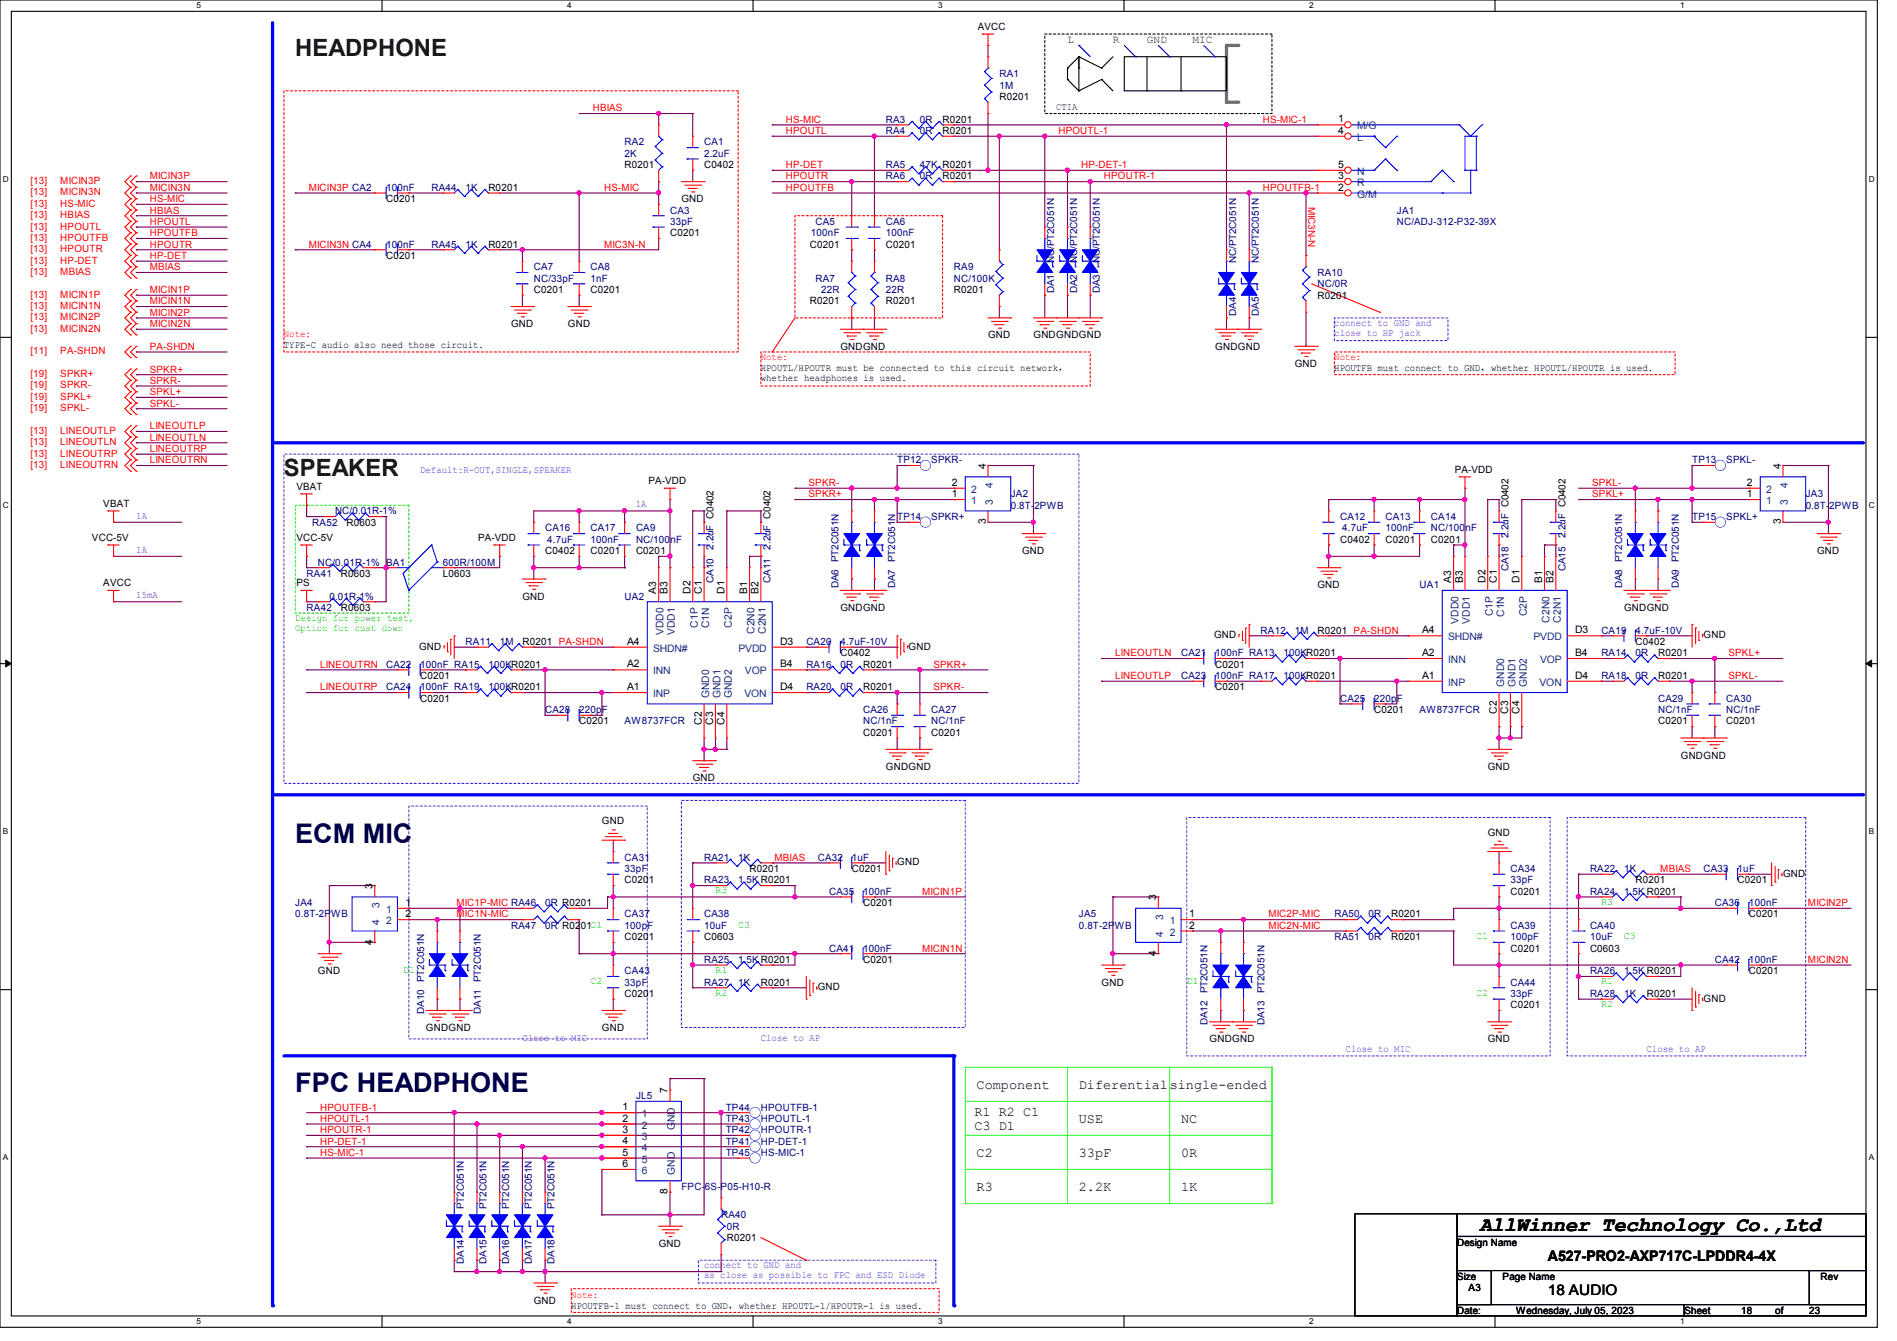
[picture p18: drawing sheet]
<svg xmlns="http://www.w3.org/2000/svg" width="297mm" height="210mm" viewBox="0 0 297 210" stroke-linecap="round" stroke-linejoin="round" font-family="sans-serif">
<defs><g id="words">
<g font-size="4.2" fill="#000040">
<text x="46.2" y="132">ECM MIC</text>
<text x="46.2" y="171.1">FPC HEADPHONE</text>
</g>
<g font-size="3.7" fill="#400000">
<text x="46.2" y="8.8">HEADPHONE</text>
<text x="44.5" y="74.6">SPEAKER</text>
</g>
<text font-size="3.2" x="231.7" y="192.7">AllWinner Technology Co.,Ltd</text>
<g font-size="2.3">
<text x="242.3" y="197.5">A527-PRO2-AXP717C-LPDDR4-4X</text>
<text x="242.3" y="202.8">18 AUDIO</text>
</g>
<g font-size="2.1">
<text x="152.9" y="170.6">Component</text>
<text x="168.9" y="170.6">Diferentialsingle-ended</text>
<text x="152.6" y="174.8">R1 R2 C1</text>
<text x="152.6" y="177">C3 D1</text>
<text x="168.9" y="175.9">USE</text>
<text x="184.9" y="175.9">NC</text>
<text x="152.9" y="181.2">C2</text>
<text x="168.9" y="181.2">33pF</text>
<text x="184.9" y="181.2">0R</text>
<text x="152.9" y="186.6">R3</text>
<text x="168.9" y="186.6">2.2K</text>
<text x="184.9" y="186.6">1K</text>
</g>
<g font-size="1.7" fill="#008000">
<text x="167.1" y="6.7">L</text>
<text x="174.2" y="6.7">R</text>
<text x="179.6" y="6.7">GND</text>
<text x="186.7" y="6.7">MIC</text>
</g>
<g font-size="1.6">
<text x="153.1" y="4.7">AVCC</text>
<text x="156.5" y="15.7">R0201</text>
<text x="147.6" y="21">R0201</text>
<text x="147.6" y="19.2">R0201</text>
<text x="209.5" y="21">4</text>
<text x="209.5" y="19.2">1</text>
<text x="76.5" y="29.9">R0201</text>
<text x="97.8" y="26.3">R0201</text>
<text x="110.2" y="26.3">C0402</text>
<text x="147.6" y="28.1">R0201</text>
<text x="209.5" y="29.8">2</text>
<text x="209.5" y="26.3">5</text>
<text x="209.5" y="28.1">3</text>
<text x="60.5" y="31.7">C0201</text>
<text x="106.7" y="31.7">GND</text>
<text x="60.5" y="40.6">C0201</text>
<text x="76.5" y="38.8">R0201</text>
<text x="104.9" y="37">C0201</text>
<text x="126.8" y="38.8">C0201</text>
<text x="138.7" y="38.8">C0201</text>
<text x="83.6" y="45.9">C0201</text>
<text x="92.5" y="45.9">C0201</text>
<text x="126.8" y="47.7">R0201</text>
<text x="138.7" y="47.7">R0201</text>
<text x="149.4" y="45.9">R0201</text>
<text x="206.3" y="46.8">R0201</text>
<text x="80" y="51.2">GND</text>
<text x="88.9" y="51.2">GND</text>
<text x="154.7" y="53">GND</text>
<text x="161.8" y="53">GNDGNDGND</text>
<text x="44.4" y="54.6">TYPE-C audio also need those circuit.</text>
<text x="119.1" y="58.1">HPOUTL/HPOUTR must be connected to this circuit network，</text>
<text x="119.1" y="59.7">whether headphones is used.</text>
<text x="131.6" y="54.8">GNDGND</text>
<text x="190.3" y="54.8">GNDGND</text>
<text x="202.7" y="57.4">GND</text>
<text x="208.9" y="58.1">HPOUTFB must connect to GND，whether HPOUTL/HPOUTR is used.</text>
<text x="46.4" y="76.7">VBAT</text>
<text x="101.5" y="75.8">PA-VDD</text>
<text x="149" y="77.9">1</text>
<text x="149" y="76.1">2</text>
<text x="154.3" y="73.4" transform="rotate(-90 154.3 73.4)">4</text>
<text x="227.8" y="74">PA-VDD</text>
<text x="273.5" y="77.9">1</text>
<text x="273.5" y="76.1">2</text>
<text x="278.8" y="73.4" transform="rotate(-90 278.8 73.4)">4</text>
<text x="16.2" y="79.3">VBAT</text>
<text x="54.2" y="82.3">R0603</text>
<text x="154.3" y="82.1" transform="rotate(-90 154.3 82.1)">3</text>
<text x="278.8" y="82.1" transform="rotate(-90 278.8 82.1)">3</text>
<text x="14.4" y="84.7">VCC-5V</text>
<text x="46.4" y="84.7">VCC-5V</text>
<text x="74.8" y="84.7">PA-VDD</text>
<text x="85.3" y="86.8">C0402</text>
<text x="92.5" y="86.8">C0201</text>
<text x="99.6" y="86.8">C0201</text>
<text x="160" y="86.8">GND</text>
<text x="209.8" y="85">C0402</text>
<text x="216.9" y="85">C0201</text>
<text x="224" y="85">C0201</text>
<text x="284.5" y="86.8">GND</text>
<text x="16.2" y="91.8">AVCC</text>
<text x="46.4" y="91.8">PS</text>
<text x="53.3" y="90.3">R0603</text>
<text x="53.3" y="95.7">R0603</text>
<text x="69.3" y="90.3">L0603</text>
<text x="81.8" y="93.9">GND</text>
<text x="102.8" y="93" transform="rotate(-90 102.8 93)">A3</text>
<text x="104.5" y="93" transform="rotate(-90 104.5 93)">B3</text>
<text x="108.1" y="93" transform="rotate(-90 108.1 93)">D2</text>
<text x="109.9" y="93" transform="rotate(-90 109.9 93)">C1</text>
<text x="113.4" y="93" transform="rotate(-90 113.4 93)">D1</text>
<text x="117" y="93" transform="rotate(-90 117 93)">B1</text>
<text x="118.8" y="93" transform="rotate(-90 118.8 93)">B2</text>
<text x="131.6" y="95.7">GNDGND</text>
<text x="206.3" y="92.1">GND</text>
<text x="227.2" y="91.2" transform="rotate(-90 227.2 91.2)">A3</text>
<text x="229" y="91.2" transform="rotate(-90 229 91.2)">B3</text>
<text x="232.6" y="91.2" transform="rotate(-90 232.6 91.2)">D2</text>
<text x="234.3" y="91.2" transform="rotate(-90 234.3 91.2)">C1</text>
<text x="237.9" y="91.2" transform="rotate(-90 237.9 91.2)">D1</text>
<text x="241.4" y="91.2" transform="rotate(-90 241.4 91.2)">B1</text>
<text x="243.2" y="91.2" transform="rotate(-90 243.2 91.2)">B2</text>
<text x="254.3" y="95.7">GNDGND</text>
<text x="65.6" y="101.7">GND</text>
<text x="81.8" y="101">R0201 PA-SHDN</text>
<text x="98.2" y="101">A4</text>
<text x="122.1" y="101">D3</text>
<text x="142.2" y="101.7">GND</text>
<text x="190.1" y="99.9">GND</text>
<text x="206.3" y="99.2">R0201 PA-SHDN</text>
<text x="222.7" y="99.2">A4</text>
<text x="246.6" y="99.2">D3</text>
<text x="256" y="101">C0402</text>
<text x="266.7" y="99.9">GND</text>
<text x="65.8" y="106.3">C0201</text>
<text x="98.2" y="104.5">A2</text>
<text x="122.1" y="104.5">B4</text>
<text x="131.6" y="102.8">C0402</text>
<text x="135.1" y="104.6">R0201</text>
<text x="190.3" y="104.6">C0201</text>
<text x="222.7" y="106.3">A1</text>
<text x="222.7" y="102.7">A2</text>
<text x="246.6" y="102.7">B4</text>
<text x="246.6" y="106.3">D4</text>
<text x="259.6" y="102.8">R0201</text>
<text x="259.6" y="106.3">R0201</text>
<text x="65.8" y="109.9">C0201</text>
<text x="90.7" y="113.5">C0201</text>
<text x="98.2" y="108.1">A1</text>
<text x="109.9" y="113.5" transform="rotate(-90 109.9 113.5)">C2</text>
<text x="111.6" y="113.5" transform="rotate(-90 111.6 113.5)">C3</text>
<text x="113.4" y="113.5" transform="rotate(-90 113.4 113.5)">C4</text>
<text x="122.1" y="108.1">D4</text>
<text x="135.1" y="108.1">R0201</text>
<text x="190.3" y="108.1">C0201</text>
<text x="215.2" y="111.7">C0201</text>
<text x="234.3" y="111.8" transform="rotate(-90 234.3 111.8)">C2</text>
<text x="236.1" y="111.8" transform="rotate(-90 236.1 111.8)">C3</text>
<text x="237.9" y="111.8" transform="rotate(-90 237.9 111.8)">C4</text>
<text x="259.6" y="113.5">C0201</text>
<text x="270.3" y="113.5">C0201</text>
<text x="135.1" y="115.2">C0201</text>
<text x="145.8" y="115.2">C0201</text>
<text x="263.2" y="118.8">GNDGND</text>
<text x="108.5" y="122.3">GND</text>
<text x="138.7" y="120.6">GNDGND</text>
<text x="232.9" y="120.6">GND</text>
<text x="94.2" y="129.1">GND</text>
<text x="232.9" y="130.9">GND</text>
<text x="117.4" y="136.6">R0201</text>
<text x="133.4" y="136.6">C0201</text>
<text x="140.5" y="135.5">GND</text>
<text x="279.2" y="137.3">GND</text>
<text x="58.3" y="139.2" transform="rotate(-90 58.3 139.2)">3</text>
<text x="63.5" y="141.9">1</text>
<text x="63.5" y="143.6">2</text>
<text x="97.8" y="138.3">C0201</text>
<text x="135.1" y="141.9">C0201</text>
<text x="181" y="141" transform="rotate(-90 181 141)">3</text>
<text x="186.2" y="143.6">1</text>
<text x="217.8" y="143.7">R0201</text>
<text x="236.5" y="140.1">C0201</text>
<text x="256" y="138.3">R0201</text>
<text x="272.1" y="138.3">C0201</text>
<text x="273.8" y="143.7">C0201</text>
<text x="58.3" y="147.9" transform="rotate(-90 58.3 147.9)">4</text>
<text x="97.8" y="147.2">C0201</text>
<text x="110.2" y="147.2">C0603</text>
<text x="181" y="149.7" transform="rotate(-90 181 149.7)">4</text>
<text x="186.2" y="145.4">2</text>
<text x="217.8" y="147.2">R0201</text>
<text x="236.5" y="149">C0201</text>
<text x="248.9" y="149">C0603</text>
<text x="49.8" y="152.6">GND</text>
<text x="119.1" y="154.3">R0201</text>
<text x="128" y="155.1">GND</text>
<text x="135.1" y="150.8">C0201</text>
<text x="172.5" y="154.3">GND</text>
<text x="273.8" y="152.6">C0201</text>
<text x="66.7" y="161.5">GNDGND</text>
<text x="94.2" y="161.5">GND</text>
<text x="97.8" y="156.1">C0201</text>
<text x="236.5" y="157.9">C0201</text>
<text x="257.8" y="156.1">R0201</text>
<text x="266.7" y="156.8">GND</text>
<text x="189.4" y="163.2">GNDGND</text>
<text x="232.9" y="163.2">GND</text>
<text x="97.5" y="173.9">1</text>
<text x="104.5" y="171.2" transform="rotate(-90 104.5 171.2)">7</text>
<text x="97.5" y="175.6">2</text>
<text x="97.5" y="177.4">3</text>
<text x="97.5" y="179.2">4</text>
<text x="97.5" y="181">5</text>
<text x="97.5" y="182.8">6</text>
<text x="104.5" y="187" transform="rotate(-90 104.5 187)">8</text>
<text x="103.1" y="195.2">GND</text>
<text x="113.8" y="194.4">R0201</text>
<text x="228.1" y="195.1">Design Name</text>
<text x="228.1" y="200.4">Size</text>
<text x="229.9" y="202.2">A3</text>
<text x="235.3" y="200.4">Page Name</text>
<text x="285" y="200.4">Rev</text>
<text x="83.6" y="204.1">GND</text>
<text x="89.4" y="205">HPOUTFB-1 must connect to GND，whether HPOUTL-1/HPOUTR-1 is used.</text>
<text x="228.1" y="205.7">Date:</text>
<text x="237.4" y="205.7">Wednesday, July 05, 2023</text>
<text x="263.7" y="205.7">Sheet</text>
<text x="272.6" y="205.7">18</text>
<text x="277.9" y="205.7">of</text>
<text x="283.3" y="205.7">23</text>
</g>
<g font-size="1.6" fill="#f00">
<text x="92.8" y="17.4">HBIAS</text>
<text x="123" y="21">HPOUTL</text>
<text x="123" y="19.2">HS-MIC</text>
<text x="165.7" y="21">HPOUTL-1</text>
<text x="197.7" y="19.2">HS-MIC-1</text>
<text x="4.8" y="28.8">[13]</text>
<text x="9.4" y="28.8">MICIN3P</text>
<text x="23.5" y="29.9">MICIN3N</text>
<text x="23.5" y="28.1">MICIN3P</text>
<text x="48.3" y="29.9">MICIN3P CA2</text>
<text x="94.6" y="29.9">HS-MIC</text>
<text x="123" y="29.9">HPOUTFB</text>
<text x="123" y="28.1">HPOUTR</text>
<text x="123" y="26.3">HP-DET</text>
<text x="169.3" y="26.3">HP-DET-1</text>
<text x="172.8" y="28.1">HPOUTR-1</text>
<text x="197.7" y="29.9">HPOUTFB-1</text>
<text x="4.8" y="30.6">[13]</text>
<text x="4.8" y="34.2">[13]</text>
<text x="4.8" y="35.9">[13]</text>
<text x="4.8" y="32.4">[13]</text>
<text x="9.4" y="30.6">MICIN3N</text>
<text x="9.4" y="34.2">HBIAS</text>
<text x="9.4" y="35.9">HPOUTL</text>
<text x="9.4" y="32.4">HS-MIC</text>
<text x="23.5" y="33.4">HBIAS</text>
<text x="23.5" y="35.2">HPOUTL</text>
<text x="23.5" y="31.7">HS-MIC</text>
<text x="4.8" y="39.5">[13]</text>
<text x="4.8" y="41.3">[13]</text>
<text x="4.8" y="37.7">[13]</text>
<text x="9.4" y="39.5">HPOUTR</text>
<text x="9.4" y="41.3">HP-DET</text>
<text x="9.4" y="37.7">HPOUTFB</text>
<text x="23.5" y="38.8">HPOUTR</text>
<text x="23.5" y="40.6">HP-DET</text>
<text x="23.5" y="37">HPOUTFB</text>
<text x="48.3" y="38.8">MICIN3N CA4</text>
<text x="94.6" y="38.8">MIC3N-N</text>
<text x="4.8" y="43.1">[13]</text>
<text x="4.8" y="46.6">[13]</text>
<text x="9.4" y="43.1">MBIAS</text>
<text x="9.4" y="46.6">MICIN1P</text>
<text x="23.5" y="42.3">MBIAS</text>
<text x="23.5" y="45.9">MICIN1P</text>
<text x="23.5" y="47.7">MICIN1N</text>
<text x="4.8" y="48.4">[13]</text>
<text x="4.8" y="50.2">[13]</text>
<text x="4.8" y="51.9">[13]</text>
<text x="9.4" y="48.4">MICIN1N</text>
<text x="9.4" y="50.2">MICIN2P</text>
<text x="9.4" y="51.9">MICIN2N</text>
<text x="23.5" y="49.4">MICIN2P</text>
<text x="23.5" y="51.2">MICIN2N</text>
<text x="44.4" y="52.8">Note:</text>
<text x="4.8" y="55.5">[11]</text>
<text x="4.8" y="59.1">[19]</text>
<text x="9.4" y="55.5">PA-SHDN</text>
<text x="9.4" y="59.1">SPKR+</text>
<text x="23.5" y="54.8">PA-SHDN</text>
<text x="23.5" y="58.3">SPKR+</text>
<text x="119.1" y="56.3">Note:</text>
<text x="208.9" y="56.3">Note:</text>
<text x="4.8" y="60.8">[19]</text>
<text x="4.8" y="62.6">[19]</text>
<text x="4.8" y="64.4">[19]</text>
<text x="9.4" y="60.8">SPKR-</text>
<text x="9.4" y="62.6">SPKL+</text>
<text x="9.4" y="64.4">SPKL-</text>
<text x="23.5" y="60.1">SPKR-</text>
<text x="23.5" y="61.9">SPKL+</text>
<text x="23.5" y="63.7">SPKL-</text>
<text x="4.8" y="71.5">[13]</text>
<text x="4.8" y="69.7">[13]</text>
<text x="4.8" y="67.9">[13]</text>
<text x="9.4" y="71.5">LINEOUTRP</text>
<text x="9.4" y="69.7">LINEOUTLN</text>
<text x="9.4" y="67.9">LINEOUTLP</text>
<text x="23.5" y="69">LINEOUTLN</text>
<text x="23.5" y="67.2">LINEOUTLP</text>
<text x="23.5" y="70.8">LINEOUTRP</text>
<text x="4.8" y="73.3">[13]</text>
<text x="9.4" y="73.3">LINEOUTRN</text>
<text x="23.5" y="72.6">LINEOUTRN</text>
<text x="126.6" y="76.1">SPKR-</text>
<text x="126.6" y="77.9">SPKR+</text>
<text x="249.3" y="76.1">SPKL-</text>
<text x="249.3" y="77.9">SPKL+</text>
<text x="50.1" y="104.6">LINEOUTRN</text>
<text x="146.1" y="104.6">SPKR+</text>
<text x="174.6" y="102.8">LINEOUTLN</text>
<text x="174.6" y="106.3">LINEOUTLP</text>
<text x="270.6" y="106.3">SPKL-</text>
<text x="270.6" y="102.8">SPKL+</text>
<text x="50.1" y="108.1">LINEOUTRP</text>
<text x="146.1" y="108.1">SPKR-</text>
<text x="121.3" y="134.8">MBIAS</text>
<text x="259.9" y="136.6">MBIAS</text>
<text x="71.5" y="141.9">MIC1P-MIC RA46</text>
<text x="71.5" y="143.7">MIC1N-MIC</text>
<text x="144.4" y="140.1">MICIN1P</text>
<text x="198.6" y="143.7">MIC2P-MIC</text>
<text x="283.1" y="141.9">MICIN2P</text>
<text x="144.4" y="149">MICIN1N</text>
<text x="198.6" y="145.5">MIC2N-MIC</text>
<text x="283.1" y="150.8">MICIN2N</text>
<text x="50.1" y="173.9">HPOUTFB-1</text>
<text x="50.1" y="179.2">HP-DET-1</text>
<text x="50.1" y="175.7">HPOUTL-1</text>
<text x="50.1" y="177.5">HPOUTR-1</text>
<text x="50.1" y="181">HS-MIC-1</text>
<text x="89.4" y="203.2">Note:</text>
</g>
<g font-size="1.6" fill="#000080">
<text x="156.5" y="12.1">RA1</text>
<text x="156.5" y="13.9">1M</text>
<text x="97.8" y="22.8">RA2</text>
<text x="110.2" y="22.8">CA1</text>
<text x="138.7" y="21">RA4</text>
<text x="138.7" y="19.2">RA3</text>
<text x="144" y="21">0R</text>
<text x="144" y="19.2">0R</text>
<text x="60.5" y="29.9">100nF</text>
<text x="67.6" y="29.9">RA44</text>
<text x="72.9" y="29.9">1K</text>
<text x="97.8" y="24.6">2K</text>
<text x="110.2" y="24.6">2.2uF</text>
<text x="138.7" y="28.1">RA6</text>
<text x="138.7" y="26.3">RA5</text>
<text x="144" y="28.1">0R</text>
<text x="144" y="26.3">47K R0201</text>
<text x="104.9" y="33.4">CA3</text>
<text x="104.9" y="35.2">33pF</text>
<text x="127.7" y="35.2">CA5</text>
<text x="138.7" y="35.2">CA6</text>
<text x="218.7" y="33.4">JA1</text>
<text x="218.7" y="35.2">NC/ADJ-312-P32-39X</text>
<text x="60.5" y="38.8">100nF</text>
<text x="67.6" y="38.8">RA45</text>
<text x="72.9" y="38.8">1K</text>
<text x="127" y="37">100nF</text>
<text x="138.7" y="37">100nF</text>
<text x="83.6" y="42.3">CA7</text>
<text x="83.6" y="44.1">NC/33pF</text>
<text x="92.5" y="42.3">CA8</text>
<text x="92.5" y="44.1">1nF</text>
<text x="127.7" y="44.1">RA7</text>
<text x="128.6" y="45.9">22R</text>
<text x="138.7" y="44.1">RA8</text>
<text x="138.7" y="45.9">22R</text>
<text x="149.4" y="42.3">RA9</text>
<text x="149.4" y="44.1">NC/100K</text>
<text x="206.3" y="43.2">RA10</text>
<text x="206.3" y="45">NC/0R</text>
<text x="140.5" y="72.6">TP12</text>
<text x="145.8" y="72.6">SPKR-</text>
<text x="158.3" y="77.9">JA2</text>
<text x="264.9" y="72.6">TP13</text>
<text x="270.3" y="72.6">SPKL-</text>
<text x="282.7" y="77.9">JA3</text>
<text x="48.9" y="82.3">RA52</text>
<text x="52.5" y="80.6">NC/0.01R-1%</text>
<text x="85.3" y="83.2">CA16</text>
<text x="92.5" y="83.2">CA17</text>
<text x="99.6" y="83.2">CA9</text>
<text x="140.5" y="81.4">TP14</text>
<text x="145.8" y="81.4">SPKR+</text>
<text x="158.3" y="79.7">0.8T-2PWB</text>
<text x="209.8" y="81.4">CA12</text>
<text x="210.2" y="83.2">4.7uF</text>
<text x="216.9" y="81.4">CA13</text>
<text x="216.9" y="83.2">100nF</text>
<text x="224" y="81.4">CA14</text>
<text x="224" y="83.2">NC/100nF</text>
<text x="264.9" y="81.4">TP15</text>
<text x="270.3" y="81.4">SPKL+</text>
<text x="282.7" y="79.7">0.8T-2PWB</text>
<text x="49.8" y="88.6">NC/0.01R-1%</text>
<text x="60.5" y="88.6">BA1</text>
<text x="69.3" y="88.6">600R/100M</text>
<text x="85.7" y="85">4.7uF</text>
<text x="92.5" y="85">100nF</text>
<text x="99.6" y="85">NC/100nF</text>
<text x="48" y="90.3">RA41</text>
<text x="48" y="95.7">RA42</text>
<text x="51.6" y="93.9">0.01R-1%</text>
<text x="97.8" y="93.9">UA2</text>
<text x="222.3" y="92.1">UA1</text>
<text x="72.9" y="101">RA11</text>
<text x="78.2" y="101">1M</text>
<text x="126.2" y="101">CA20</text>
<text x="131.6" y="101">4.7uF-10V</text>
<text x="197.4" y="99.2">RA12</text>
<text x="202.7" y="99.2">1M</text>
<text x="250.7" y="99.2">CA19</text>
<text x="256" y="99.2">4.7uF-10V</text>
<text x="60.5" y="104.6">CA22</text>
<text x="65.8" y="104.6">100nF RA15</text>
<text x="76.5" y="104.6">100KR0201</text>
<text x="126.2" y="104.6">RA16</text>
<text x="131.6" y="104.6">0R</text>
<text x="184.9" y="102.8">CA21</text>
<text x="184.9" y="106.3">CA23</text>
<text x="190.3" y="102.8">100nF RA13</text>
<text x="190.3" y="106.3">100nF RA17</text>
<text x="200.9" y="102.8">100KR0201</text>
<text x="200.9" y="106.3">100KR0201</text>
<text x="250.7" y="102.8">RA14</text>
<text x="250.7" y="106.3">RA18</text>
<text x="256" y="102.8">0R</text>
<text x="256" y="106.3">0R</text>
<text x="60.5" y="108.1">CA24</text>
<text x="65.8" y="108.1">100nF RA19</text>
<text x="76.5" y="108.1">100KR0201</text>
<text x="85.3" y="111.7">CA28</text>
<text x="90.7" y="111.7">220pF</text>
<text x="97.8" y="113.5">AW8737FCR</text>
<text x="126.2" y="108.1">RA20</text>
<text x="131.6" y="108.1">0R</text>
<text x="135.1" y="111.7">CA26</text>
<text x="135.1" y="113.5">NC/1nF</text>
<text x="145.8" y="111.7">CA27</text>
<text x="145.8" y="113.5">NC/1nF</text>
<text x="209.8" y="109.9">CA25</text>
<text x="215.2" y="109.9">220pF</text>
<text x="222.3" y="111.7">AW8737FCR</text>
<text x="259.6" y="109.9">CA29</text>
<text x="259.6" y="111.7">NC/1nF</text>
<text x="270.3" y="109.9">CA30</text>
<text x="270.3" y="111.7">NC/1nF</text>
<text x="97.8" y="134.8">CA31</text>
<text x="97.8" y="136.6">33pF</text>
<text x="110.2" y="134.8">RA21</text>
<text x="115.6" y="134.8">1K</text>
<text x="128" y="134.8">CA32</text>
<text x="133.4" y="134.8">1uF</text>
<text x="236.5" y="136.6">CA34</text>
<text x="248.9" y="136.6">RA22</text>
<text x="254.3" y="136.6">1K</text>
<text x="266.7" y="136.6">CA33</text>
<text x="272.1" y="136.6">1uF</text>
<text x="46.2" y="141.9">JA4</text>
<text x="46.2" y="143.7">0.8T-2PWB</text>
<text x="85.3" y="141.9">0R R0201</text>
<text x="97.8" y="143.7">CA37</text>
<text x="110.2" y="143.7">CA38</text>
<text x="110.2" y="138.3">RA23</text>
<text x="115.6" y="138.3">1.5K R0201</text>
<text x="129.8" y="140.1">CA35</text>
<text x="135.1" y="140.1">100nF</text>
<text x="168.9" y="143.7">JA5</text>
<text x="208.9" y="143.7">RA50</text>
<text x="214.3" y="143.7">0R</text>
<text x="236.5" y="138.3">33pF</text>
<text x="248.9" y="140.1">RA24</text>
<text x="254.3" y="140.1">1.5K R0201</text>
<text x="268.5" y="141.9">CA36</text>
<text x="273.8" y="141.9">100nF</text>
<text x="80" y="145.5">RA47</text>
<text x="85.3" y="145.5">0R R0201C1</text>
<text x="97.8" y="145.5">100pF</text>
<text x="110.2" y="145.5">10uF</text>
<text x="129.8" y="149">CA41</text>
<text x="135.1" y="149">100nF</text>
<text x="168.9" y="145.5">0.8T-2PWB</text>
<text x="208.9" y="147.2">RA51</text>
<text x="214.3" y="147.2">0R</text>
<text x="236.5" y="145.5">CA39</text>
<text x="236.5" y="147.2">100pF</text>
<text x="248.9" y="145.5">CA40</text>
<text x="248.9" y="147.2">10uF</text>
<text x="97.8" y="152.6">CA43</text>
<text x="97.8" y="154.3">33pF</text>
<text x="110.2" y="150.8">RA25</text>
<text x="110.2" y="154.3">RA27</text>
<text x="115.6" y="150.8">1.5K R0201</text>
<text x="115.6" y="154.3">1K</text>
<text x="236.5" y="154.3">CA44</text>
<text x="248.9" y="152.6">RA26</text>
<text x="254.3" y="152.6">1.5K R0201</text>
<text x="268.5" y="150.8">CA42</text>
<text x="273.8" y="150.8">100nF</text>
<text x="236.5" y="156.1">33pF</text>
<text x="248.9" y="156.1">RA28</text>
<text x="254.3" y="156.1">1K</text>
<text x="99.6" y="172.1">JL5</text>
<text x="113.6" y="173.9">TP44</text>
<text x="119.1" y="173.9">HPOUTFB-1</text>
<text x="113.6" y="179.2">TP41</text>
<text x="113.6" y="177.5">TP42</text>
<text x="113.6" y="175.7">TP43</text>
<text x="119.1" y="179.2">HP-DET-1</text>
<text x="119.1" y="177.5">HPOUTR-1</text>
<text x="119.1" y="175.7">HPOUTL-1</text>
<text x="113.6" y="181">TP45</text>
<text x="119.1" y="181">HS-MIC-1</text>
<text x="106.7" y="186.4">FPC-6S-P05-H10-R</text>
<text x="112.9" y="190.8">RA40</text>
<text x="113.8" y="192.6">0R</text>
</g>
<text font-size="1.6" fill="#008000" x="165.3" y="17.2">CTIA</text>
<g font-size="1.6" fill="#004080">
<text x="212.5" y="22.1">L</text>
<text x="212.5" y="20.3">M/G</text>
<text x="212.5" y="27.4">N</text>
<text x="212.5" y="29.2">R</text>
<text x="212.5" y="30.9">G/M</text>
<text x="152" y="77.2">2</text>
<text x="155.5" y="76.5" transform="rotate(-90 155.5 76.5)">4</text>
<text x="276.5" y="77.2">2</text>
<text x="279.9" y="76.5" transform="rotate(-90 279.9 76.5)">4</text>
<text x="152" y="79">1</text>
<text x="155.5" y="79.1" transform="rotate(-90 155.5 79.1)">3</text>
<text x="276.5" y="79">1</text>
<text x="279.9" y="79.1" transform="rotate(-90 279.9 79.1)">3</text>
<text x="103.9" y="99.5" transform="rotate(-90 103.9 99.5)">VDD0</text>
<text x="105.7" y="99.5" transform="rotate(-90 105.7 99.5)">VDD1</text>
<text x="109.2" y="98.3" transform="rotate(-90 109.2 98.3)">C1P</text>
<text x="111" y="98.4" transform="rotate(-90 111 98.4)">C1N</text>
<text x="114.6" y="98.3" transform="rotate(-90 114.6 98.3)">C2P</text>
<text x="118.1" y="99.3" transform="rotate(-90 118.1 99.3)">C2N0</text>
<text x="119.9" y="99.3" transform="rotate(-90 119.9 99.3)">C2N1</text>
<text x="226.7" y="100.3">SHDN#</text>
<text x="228.4" y="97.7" transform="rotate(-90 228.4 97.7)">VDD0</text>
<text x="230.1" y="97.7" transform="rotate(-90 230.1 97.7)">VDD1</text>
<text x="233.7" y="96.5" transform="rotate(-90 233.7 96.5)">C1P</text>
<text x="235.5" y="96.6" transform="rotate(-90 235.5 96.6)">C1N</text>
<text x="239" y="96.5" transform="rotate(-90 239 96.5)">C2P</text>
<text x="240.1" y="100.3">PVDD</text>
<text x="242.6" y="97.5" transform="rotate(-90 242.6 97.5)">C2N0</text>
<text x="244.4" y="97.5" transform="rotate(-90 244.4 97.5)">C2N1</text>
<text x="102.2" y="105.6">INN</text>
<text x="102.2" y="102.1">SHDN#</text>
<text x="115.6" y="102.1">PVDD</text>
<text x="116.6" y="105.6">VOP</text>
<text x="226.7" y="107.4">INP</text>
<text x="226.7" y="103.8">INN</text>
<text x="235.5" y="107.6" transform="rotate(-90 235.5 107.6)">GND0</text>
<text x="237.3" y="107.6" transform="rotate(-90 237.3 107.6)">GND1</text>
<text x="239" y="107.6" transform="rotate(-90 239 107.6)">GND2</text>
<text x="241" y="107.4">VON</text>
<text x="241.1" y="103.8">VOP</text>
<text x="102.2" y="109.2">INP</text>
<text x="111" y="109.3" transform="rotate(-90 111 109.3)">GND0</text>
<text x="112.8" y="109.3" transform="rotate(-90 112.8 109.3)">GND1</text>
<text x="114.6" y="109.3" transform="rotate(-90 114.6 109.3)">GND2</text>
<text x="116.6" y="109.2">VON</text>
<text x="59.4" y="142.2" transform="rotate(-90 59.4 142.2)">3</text>
<text x="60.5" y="143">1</text>
<text x="59.4" y="144.9" transform="rotate(-90 59.4 144.9)">4</text>
<text x="60.5" y="144.7">2</text>
<text x="182.1" y="146.7" transform="rotate(-90 182.1 146.7)">4</text>
<text x="182.1" y="144" transform="rotate(-90 182.1 144)">3</text>
<text x="183.2" y="144.7">1</text>
<text x="183.2" y="146.5">2</text>
<text x="100.5" y="175">1</text>
<text x="100.5" y="176.7">2</text>
<text x="100.5" y="178.5">3</text>
<text x="105.7" y="177" transform="rotate(-90 105.7 177)">GND</text>
<text x="100.5" y="180.3">4</text>
<text x="100.5" y="182.1">5</text>
<text x="100.5" y="183.9">6</text>
<text x="105.7" y="184" transform="rotate(-90 105.7 184)">GND</text>
</g>
<g font-size="1.6" fill="#8000ff">
<text x="208.9" y="51">connect to GND and</text>
<text x="208.9" y="52.6">close to HP jack</text>
<text x="65.8" y="74.1">Default:R-OUT,SINGLE,SPEAKER</text>
<text x="21.3" y="81.2">1A</text>
<text x="99.6" y="79.5">1A</text>
<text x="21.3" y="86.6">1A</text>
<text x="21.3" y="93.7">15mA</text>
<text x="81.8" y="163">Close to MIC</text>
<text x="119.1" y="163">Close to AP</text>
<text x="210.7" y="164.8">Close to MIC</text>
<text x="257.8" y="164.8">Close to AP</text>
<text x="110.2" y="198.6">connect to GND and</text>
<text x="110.2" y="200.2">as close as possible to FPC and ESD Diode</text>
</g>
<g font-size="1.6" fill="#0f0">
<text x="46.2" y="97.2">Design for power test,</text>
<text x="46.2" y="98.8">Option for cost down</text>
<text x="112" y="139.9">R3</text>
<text x="250.7" y="141.7">R3</text>
<text x="115.6" y="145.2">C3</text>
<text x="231.1" y="147">C1</text>
<text x="254.2" y="147">C3</text>
<text x="63.1" y="152.4">D1</text>
<text x="92.5" y="154.1">C2</text>
<text x="112" y="152.4">R1</text>
<text x="112" y="155.9">R2</text>
<text x="185.8" y="154.1">D1</text>
<text x="231.1" y="155.9">C2</text>
<text x="250.7" y="154.1">R1</text>
<text x="250.7" y="157.7">R2</text>
</g>
<text font-size="1.5" fill="#f00" x="204.8" y="32.3" transform="rotate(90 204.8 32.3)">MIC3N-N</text>
<g font-size="1.5" fill="#000080">
<text x="165.1" y="41.2" transform="rotate(-90 165.1 41.2)">NC/PT2C051N</text>
<text x="168.6" y="41.2" transform="rotate(-90 168.6 41.2)">NC/PT2C051N</text>
<text x="172.2" y="41.2" transform="rotate(-90 172.2 41.2)">NC/PT2C051N</text>
<text x="193.5" y="41.2" transform="rotate(-90 193.5 41.2)">NC/PT2C051N</text>
<text x="197.1" y="41.2" transform="rotate(-90 197.1 41.2)">NC/PT2C051N</text>
<text x="165.1" y="45.9" transform="rotate(-90 165.1 45.9)">DA1</text>
<text x="168.6" y="45.9" transform="rotate(-90 168.6 45.9)">DA2</text>
<text x="172.2" y="45.9" transform="rotate(-90 172.2 45.9)">DA3</text>
<text x="193.5" y="49.4" transform="rotate(-90 193.5 49.4)">DA4</text>
<text x="197.1" y="49.4" transform="rotate(-90 197.1 49.4)">DA5</text>
<text x="111.7" y="86.1" transform="rotate(-90 111.7 86.1)">2.2uF C0402</text>
<text x="120.6" y="86.1" transform="rotate(-90 120.6 86.1)">2.2uF C0402</text>
<text x="131.3" y="88" transform="rotate(-90 131.3 88)">PT2C051N</text>
<text x="140.2" y="88" transform="rotate(-90 140.2 88)">PT2C051N</text>
<text x="236.2" y="89.5" transform="rotate(-90 236.2 89.5)">CA18</text>
<text x="236.2" y="84.3" transform="rotate(-90 236.2 84.3)">2.2uF C0402</text>
<text x="245.1" y="89.5" transform="rotate(-90 245.1 89.5)">CA15</text>
<text x="245.1" y="84.3" transform="rotate(-90 245.1 84.3)">2.2uF C0402</text>
<text x="254" y="88" transform="rotate(-90 254 88)">PT2C051N</text>
<text x="262.9" y="88" transform="rotate(-90 262.9 88)">PT2C051N</text>
<text x="111.7" y="91.2" transform="rotate(-90 111.7 91.2)">CA10</text>
<text x="120.6" y="91.2" transform="rotate(-90 120.6 91.2)">CA11</text>
<text x="131.3" y="92.1" transform="rotate(-90 131.3 92.1)">DA6</text>
<text x="140.2" y="92.1" transform="rotate(-90 140.2 92.1)">DA7</text>
<text x="254" y="92.1" transform="rotate(-90 254 92.1)">DA8</text>
<text x="262.9" y="92.1" transform="rotate(-90 262.9 92.1)">DA9</text>
<text x="66.4" y="153.8" transform="rotate(-90 66.4 153.8)">PT2C051N</text>
<text x="75.3" y="153.8" transform="rotate(-90 75.3 153.8)">PT2C051N</text>
<text x="189.1" y="155.6" transform="rotate(-90 189.1 155.6)">PT2C051N</text>
<text x="198" y="155.6" transform="rotate(-90 198 155.6)">PT2C051N</text>
<text x="66.4" y="158.8" transform="rotate(-90 66.4 158.8)">DA10</text>
<text x="75.3" y="158.8" transform="rotate(-90 75.3 158.8)">DA11</text>
<text x="189.1" y="160.6" transform="rotate(-90 189.1 160.6)">DA12</text>
<text x="198" y="160.6" transform="rotate(-90 198 160.6)">DA13</text>
<text x="72.6" y="189.4" transform="rotate(-90 72.6 189.4)">PT2C051N</text>
<text x="76.2" y="189.4" transform="rotate(-90 76.2 189.4)">PT2C051N</text>
<text x="79.7" y="189.4" transform="rotate(-90 79.7 189.4)">PT2C051N</text>
<text x="83.3" y="189.4" transform="rotate(-90 83.3 189.4)">PT2C051N</text>
<text x="86.8" y="189.4" transform="rotate(-90 86.8 189.4)">PT2C051N</text>
<text x="72.6" y="197.9" transform="rotate(-90 72.6 197.9)">DA14</text>
<text x="76.2" y="197.9" transform="rotate(-90 76.2 197.9)">DA15</text>
<text x="79.7" y="197.9" transform="rotate(-90 79.7 197.9)">DA16</text>
<text x="83.3" y="197.9" transform="rotate(-90 83.3 197.9)">DA17</text>
<text x="86.8" y="197.9" transform="rotate(-90 86.8 197.9)">DA18</text>
</g>
<g font-size="1.3">
<text x="30.8" y="1.3">5</text>
<text x="88.8" y="1.3">4</text>
<text x="146.9" y="1.3">3</text>
<text x="205" y="1.3">2</text>
<text x="263.1" y="1.3">1</text>
<text x=".5" y="28.4">D</text>
<text x="292.6" y="28.4">D</text>
<text x=".5" y="79.5">C</text>
<text x="292.6" y="79.5">C</text>
<text x=".5" y="130.6">B</text>
<text x="292.6" y="130.6">B</text>
<text x=".5" y="181.7">A</text>
<text x="292.6" y="181.7">A</text>
<text x="30.8" y="207.4">5</text>
<text x="88.8" y="207.4">4</text>
<text x="146.9" y="207.4">3</text>
<text x="205" y="207.4">2</text>
<text x="263.1" y="207.4">1</text>
</g>
</g></defs>
<path d="M0 0h293.9v207.9h-293.9zM1.8 1.8h290.3v204.3h-290.3z" fill="none" stroke="#000" stroke-width=".17"/>
<g fill="#fff">
<path d="M30.8 .2h.7v1.4h-.7z"/>
<path d="M30.8 206.2h.7v1.4h-.7z"/>
</g>
<path d="M59.8 0v1.8M59.8 206.1v1.8" fill="none" stroke="#000" stroke-width=".17"/>
<g fill="#fff">
<path d="M88.8 .2h.7v1.4h-.7z"/>
<path d="M88.8 206.2h.7v1.4h-.7z"/>
</g>
<path d="M117.9 0v1.8M117.9 206.1v1.8" fill="none" stroke="#000" stroke-width=".17"/>
<g fill="#fff">
<path d="M146.9 .2h.7v1.4h-.7z"/>
<path d="M146.9 206.2h.7v1.4h-.7z"/>
</g>
<path d="M176 0v1.8M176 206.1v1.8" fill="none" stroke="#000" stroke-width=".17"/>
<g fill="#fff">
<path d="M205 .2h.7v1.4h-.7z"/>
<path d="M205 206.2h.7v1.4h-.7z"/>
</g>
<path d="M234.1 0v1.8M234.1 206.1v1.8" fill="none" stroke="#000" stroke-width=".17"/>
<g fill="#fff">
<path d="M263.1 .2h.6v1.4h-.6z"/>
<path d="M263.1 206.2h.6v1.4h-.6z"/>
<path d="M.5 27.3h.9v1.4h-.9z"/>
<path d="M292.6 27.3h.9v1.4h-.9z"/>
<path d="M.5 78.4h.9v1.4h-.9z"/>
<path d="M292.6 78.4h.9v1.4h-.9z"/>
</g>
<path d="M0 52.8h1.8M292.1 52.8h1.8" fill="none" stroke="#000" stroke-width=".17"/>
<g fill="#fff">
<path d="M.5 129.5h.8v1.4h-.8z"/>
<path d="M292.6 129.5h.8v1.4h-.8z"/>
</g>
<path d="M0 103.9h1.8M292.1 103.9h1.8" fill="none" stroke="#000" stroke-width=".17"/>
<path d="M.9 103.4l.9 .5-.9 .5zM292.1 103.9l.9-.5v1z" fill="#000" stroke="#000" stroke-width=".16"/>
<g fill="#fff">
<path d="M.5 180.5h.8v1.4h-.8z"/>
<path d="M292.6 180.5h.8v1.4h-.8z"/>
</g>
<path d="M179.6 14.2h.1M179.6 8.9v5.3M184.9 14.2h.1M184.9 8.9v5.3M0 155h1.8M292.1 155h1.8" fill="none" stroke="#000" stroke-width=".17"/>
<path d="M192 16h1.8" fill="none" stroke="#808040" stroke-width=".51"/>
<circle cx="193.8" cy="16" r=".25" fill="#808040"/>
<path d="M168.9 8.9h.1M168.9 8.9l3.6 1.8" fill="none" stroke="#000" stroke-width=".17"/>
<path d="M192 7.1h1.8" fill="none" stroke="#808040" stroke-width=".51"/>
<circle cx="193.8" cy="7.1" r=".25" fill="#808040"/>
<path d="M192 7.1v8.9" fill="none" stroke="#808040" stroke-width=".51"/>
<circle cx="192" cy="16" r=".25" fill="#808040"/>
<g fill="none" stroke="#000" stroke-width=".17">
<path d="M167.1 12.4h.1M167.1 10.7h.1M167.1 10.7v1.7M167.1 12.4l1.8 1.8M167.1 10.7l1.8-1.8v5.3M168.9 14.2h.1M168.9 10.7h.1M172.5 12.4h.1M172.5 10.7h.1M172.5 12.4l1.7 1.8M172.5 12.4l-3.6 1.8M174.2 8.9l-1.7 1.8"/>
<path d="M176 8.9h16v5.3h-16z"/>
</g>
<path d="M163.6 5.3h35.5v12.5h-35.5z" fill="none" stroke="#000" stroke-width=".17" stroke-dasharray=".3 .3"/>
<path d="M176 7.1l1.8 1.8M177.8 8.9h.1M181.4 7.1l1.7 1.8M183.1 8.9h.1" fill="none" stroke="#0000a0" stroke-width=".17"/>
<path d="M168.9 7.1h.1M168.9 7.1l1.8 1.8M188.5 7.1l1.7 1.8M190.2 8.9h.1" fill="none" stroke="#00f" stroke-width=".17"/>
<path d="M44.4 14.2h71.2v40.9h-71.2zM124.5 33.8h23.1v16h-23.1zM119.1 55.1h51.6v5.4h-51.6zM208.9 55.1h53.4v3.6h-53.4z" fill="none" stroke="#f00" stroke-width=".17" stroke-dasharray=".3 .3"/>
<path d="M120.9 55.1h.1M124.5 49.8l-3.6 5.3" fill="none" stroke="#f00" stroke-width=".17"/>
<path d="M42.7 3.6v200.9" fill="none" stroke="#00f" stroke-width=".51"/>
<circle cx="42.7" cy="204.5" r=".25" fill="#00f"/>
<path d="M42.7 69.3h248.9" fill="none" stroke="#00f" stroke-width=".51"/>
<circle cx="291.6" cy="69.3" r=".25" fill="#00f"/>
<path d="M42.7 124.5h248.9" fill="none" stroke="#00f" stroke-width=".51"/>
<circle cx="291.6" cy="124.5" r=".25" fill="#00f"/>
<path d="M44.4 71.1h124.5v51.6h-124.5zM64 126.2h37.3v36.5h-37.3zM185.8 128h56.9v37.4h-56.9zM245.4 128h37.3v37.4h-37.3z" fill="none" stroke="#8000ff" stroke-width=".17" stroke-dasharray=".3 .3"/>
<g fill="none" stroke="#0f0" stroke-width=".17">
<path d="M151.1 172.5h48M151.1 177.8h48M167.1 167.1v21.4M183.1 167.1v21.4M199.1 167.1h.1M199.1 172.5h.1M199.1 177.8h.1M199.1 167.1h-48v21.4M199.1 167.1v21.4M151.1 188.5h.1M151.1 183.1h48M151.1 188.5h48"/>
<path d="M167.1 188.5h.1M183.1 188.5h.1M199.1 183.1h.1M199.1 188.5h.1"/>
</g>
<path d="M44.4 165.4h105" fill="none" stroke="#00f" stroke-width=".51"/>
<circle cx="149.4" cy="165.4" r=".25" fill="#00f"/>
<path d="M149.4 165.4v39.1" fill="none" stroke="#00f" stroke-width=".51"/>
<circle cx="149.4" cy="204.5" r=".25" fill="#00f"/>
<path d="M46.2 79.1h17.8v16.9h-17.8z" fill="none" stroke="#0f0" stroke-width=".17" stroke-dasharray=".3 .3"/>
<path d="M208.9 49.8h17.8v3.5h-17.8zM106.7 125.3h44.4v35.6h-44.4zM109.3 197.4h37.2v3.5h-37.2z" fill="none" stroke="#8000ff" stroke-width=".17" stroke-dasharray=".3 .3"/>
<g fill="none" stroke="#f00" stroke-width=".17">
<path d="M153.8 5.3h.1M153.8 5.3h1.8M154.7 7.1h.1M154.7 17.8h.1M154.7 8.9h.1M154.7 5.3v1.8M154.7 8.9v1.8M154.7 16v1.8M20.4 29.3h.1M20.4 31.1h.1M20.4 27.6h.1M20.4 32.9h.1"/>
<path d="M20.4 34.7h.1M20.4 36.4h.1M20.4 38.2h.1M20.4 29.3l-.8 .9 .8 .9M20.4 27.6l-.8 .8 .8 .9M20.4 32.9l-.8 .9 .8 .9M20.4 34.7l-.8 .9 .8 .8M20.4 38.2l-.8 .9 .8 .9M20.4 36.4l-.8 .9 .8 .9M20.4 31.1l-.8 .9 .8 .9M21.3 29.3h.1M21.3 31.1h.1"/>
<path d="M21.3 27.6h.1M21.3 32.9h.1M21.3 34.7h.1M21.3 36.4h.1M21.3 38.2h.1M21.3 29.3l-.9 .9 .9 .9M21.3 27.6l-.9 .8 .9 .9M21.3 32.9l-.9 .9 .9 .9M21.3 34.7l-.9 .9 .9 .8M21.3 38.2l-.9 .9 .9 .9M21.3 36.4l-.9 .9 .9 .9M21.3 31.1l-.9 .9 .9 .9"/>
<path d="M58.7 39.1h.1M58.7 39.1h1.8M62.2 39.1h1.8M64 39.1h.1M69.3 30.2h.1M69.3 39.1h.1M69.3 39.1h1.8M69.3 30.2h1.8M76.5 39.1h1.7M76.5 30.2h1.7M78.2 30.2h.1M78.2 39.1h.1"/>
<path d="M103.1 32h.1M103.1 37.3h.1M103.1 32v1.8M103.1 35.6v1.7M106.7 28.4h3.5M107.2 29h2.5M107.7 29.5h.1M107.7 29.5h1.5M108.3 30.1h.3M108.5 21.3h.1M108.5 26.7h.1M108.5 21.3v1.8"/>
<path d="M108.5 24.9v1.8M108.6 30.1h.1M109.7 29h.1M110.2 28.4h.1M133.3 33.8h.1M133.3 39.1h.1M133.3 33.8v1.8M133.3 37.3v1.8M136.9 33.8h.1M136.9 39.1h.1M136.9 33.8v1.8M136.9 37.3v1.8"/>
<path d="M140.5 21.3h.1M140.5 28.4h.1M140.5 28.4h1.7M140.5 21.3h1.7M147.6 28.4h1.8M147.6 21.3h1.8M149.4 21.3h.1M149.4 28.4h.1M156.5 39.1h.1M156.5 39.1v1.8M163.6 35.6h.1M163.6 35.6v1.7"/>
<path d="M167.1 35.6h.1M167.1 35.6v1.7M20.4 40h.1M20.4 41.8h.1M20.4 54.2h.1M20.4 56h.1M20.4 43.6h.1M20.4 45.3h.1M20.4 47.1h.1M20.4 48.9h.1M20.4 50.7h.1M20.4 52.5h.1"/>
<path d="M20.4 57.8h.1M20.4 59.6h.1M20.4 40l-.8 .9 .8 .9M20.4 54.2l-.8 .9 .8 .9M20.4 41.8l-.8 .9 .8 .9M20.4 45.3l-.8 .9 .8 .9M20.4 47.1l-.8 .9 .8 .9M20.4 48.9l-.8 .9 .8 .9M20.4 50.7l-.8 .9 .8 .9M20.4 57.8l-.8 .9 .8 .9M20.4 59.6l-.8 .9 .8 .8M21.3 40h.1"/>
<path d="M21.3 41.8h.1M21.3 54.2h.1M21.3 56h.1M21.3 43.6h.1M21.3 45.3h.1M21.3 47.1h.1M21.3 48.9h.1M21.3 50.7h.1M21.3 52.5h.1M21.3 57.8h.1M21.3 59.6h.1M21.3 40l-.9 .9 .9 .9"/>
<path d="M21.3 54.2l-.9 .9 .9 .9M21.3 41.8l-.9 .9 .9 .9M21.3 45.3l-.9 .9 .9 .9M21.3 47.1l-.9 .9 .9 .9M21.3 48.9l-.9 .9 .9 .9M21.3 50.7l-.9 .9 .9 .9M21.3 57.8l-.9 .9 .9 .9M21.3 59.6l-.9 .9 .9 .8M80 48h3.6M80.6 48.6h2.4M81.1 49.1h.1M81.1 49.1h1.4"/>
<path d="M81.6 49.6h.4M81.8 40.9h.1M81.8 46.2h.1M81.8 40.9v1.8M81.8 44.4v1.8M82 49.6h.1M83 48.6h.1M83.6 48h.1M88.9 48h3.6M89.5 48.6h2.4M90 49.1h.1M90 49.1h1.4"/>
<path d="M90.5 49.6h.3M90.8 49.6h.1M91.9 48.6h.1M92.5 48h.1M131.6 51.6h7.1M132.1 52.1h2.5M132.6 52.6h.1M132.6 52.6h1.5M133.2 53.2h.3M133.5 53.2h.1M134.6 52.1h.1M135.1 51.6h.1"/>
<path d="M135.7 52.1h2.4M136.2 52.6h.1M136.2 52.6h1.4M136.7 53.2h.4M136.9 49.8h.1M136.9 40.9h.1M136.9 40.9v1.8M136.9 48v1.8M137.1 53.2h.1M138.1 52.1h.1M138.7 51.6h.1M154.7 49.8h3.5"/>
<path d="M155.2 50.3h2.5M155.7 50.8h.1M155.7 50.8h1.5M156.3 51.4h.3M156.5 48h.1M156.5 46.2v1.8M156.6 51.4h.1M157.7 50.3h.1M158.2 49.8h.1M161.8 49.8h10.7M162.3 50.3h2.5M162.9 50.8h.1"/>
<path d="M162.9 50.8h1.4M163.4 51.4h.3M163.6 46.2h.1M163.6 44.4v1.8M163.7 51.4h.1M164.8 50.3h.1M165.4 49.8h.1M165.9 50.3h2.5M166.4 50.8h.1M166.4 50.8h1.5M167 51.4h.3M167.1 46.2h.1"/>
<path d="M167.1 44.4v1.8M167.3 51.4h.1M168.4 50.3h.1M168.9 49.8h.1M169.5 50.3h2.4M170 50.8h.1M170 50.8h1.4M170.5 51.4h.4M170.9 51.4h.1M171.9 50.3h.1M172.5 49.8h.1M190.2 51.6h7.2"/>
<path d="M190.8 52.1h2.5M191.3 52.6h.1M191.3 52.6h1.4M191.9 53.2h.3M192.2 53.2h.1M193.3 52.1h.1M193.8 51.6h.1M194.4 52.1h2.4M194.9 52.6h.1M194.9 52.6h1.4M195.4 53.2h.3M195.7 53.2h.1"/>
<path d="M196.8 52.1h.1M197.4 51.6h.1M202.7 54.2h3.5M203.2 54.8h2.5M203.8 55.3h.1M203.8 55.3h1.4M204.3 55.8h.3M204.5 48.9h.1M204.5 40h.1M204.5 40v1.8M204.5 47.1v1.8M204.6 55.8h.1"/>
<path d="M205.4 44.4l10.6 4.5M205.7 54.8h.1M206.2 54.2h.1M216 48.9h.1M20.4 61.3h.1M20.4 63.1h.1M20.4 64.9h.1M20.4 70.2h.1M20.4 72h.1M20.4 73.8h.1M20.4 68.5h.1M20.4 66.7h.1"/>
<path d="M20.4 61.3l-.8 .9 .8 .9M20.4 63.1l-.8 .9 .8 .9M20.4 70.2l-.8 .9 .8 .9M20.4 72l-.8 .9 .8 .9M20.4 68.5l-.8 .8 .8 .9M20.4 66.7l-.8 .9 .8 .9M21.3 61.3h.1M21.3 63.1h.1M21.3 64.9h.1M21.3 70.2h.1M21.3 72h.1M21.3 73.8h.1"/>
<path d="M21.3 68.5h.1M21.3 66.7h.1M21.3 61.3l-.9 .9 .9 .9M21.3 63.1l-.9 .9 .9 .9M21.3 70.2l-.9 .9 .9 .9M21.3 72l-.9 .9 .9 .9M21.3 68.5l-.9 .8 .9 .9M21.3 66.7l-.9 .9 .9 .9M47.1 77.3h.1M47.1 77.3h1.8M48 79.1h.1M48 77.3v1.8"/>
<path d="M104 76.5h.1M104 76.5h1.8M104.9 78.2h.1M104.9 76.5v1.7M149.4 78.2h.1M149.4 76.5h.1M149.4 76.5h1.7M149.4 78.2h1.7M154.7 72.9h.1M154.7 72.9v1.8M228.5 74.7h.1M228.5 74.7h1.8"/>
<path d="M229.4 76.5h.1M229.4 74.7v1.8M16.9 85.3h.1M16.9 92.5h.1M16.9 80h.1M16.9 85.3h1.8M16.9 92.5h1.8M16.9 80h1.8M17.8 87.1h.1M17.8 94.2h.1M17.8 81.8h.1M17.8 80v1.8"/>
<path d="M17.8 85.3v1.8M17.8 92.5v1.7M47.1 85.3h.1M47.1 92.5h.1M47.1 85.3h1.8M47.1 92.5h1.8M48 87.1h.1M48 94.2h.1M48 85.3v1.8M48 92.5v1.7M49.8 88.9h.1M49.8 94.2h.1"/>
<path d="M49.8 88.9h1.8M49.8 94.2h1.8M56.9 88.9h1.8M56.9 94.2h1.8M58.7 88.9h.1M58.7 94.2h.1M60.5 88.9h.1M60.5 88.9h1.7M69.3 88.9h1.8M71.1 99.6h.1M71.1 88.9h.1M71.1 99.6v3.5"/>
<path d="M77.3 85.3h.1M77.3 85.3h1.8M78.2 87.1h.1M78.2 85.3v1.8M81.8 90.7h3.5M82.3 91.2h2.5M82.8 91.7h.1M82.8 91.7h1.5M83.4 92.3h.3M83.6 81.8h.1M83.6 87.1h.1M83.6 81.8v1.8"/>
<path d="M83.6 85.3v1.8M83.7 92.3h.1M84.8 91.2h.1M85.3 90.7h.1M90.7 81.8h.1M90.7 87.1h.1M90.7 81.8v1.8M90.7 85.3v1.8M103.1 88.9h.1M103.1 88.9v5.3M104.9 88.9h.1M104.9 88.9v5.3"/>
<path d="M108.5 88.9h.1M108.5 88.9v5.3M110.2 88.9h.1M110.2 88.9v5.3M113.8 88.9h.1M113.8 88.9v5.3M117.3 88.9h.1M117.3 88.9v5.3M119.1 88.9h.1M119.1 88.9v5.3M131.6 92.5h7.1M132.1 93h2.5"/>
<path d="M132.6 93.5h.1M132.6 93.5h1.5M133.2 94.1h.3M133.5 94.1h.1M134.6 93h.1M135.1 92.5h.1M135.7 93h2.4M136.2 93.5h.1M136.2 93.5h1.4M136.7 94.1h.4M137.1 94.1h.1M138.1 93h.1"/>
<path d="M138.7 92.5h.1M140.5 99.6h.1M140.5 99.6v3.5M154.7 81.8h.1M154.7 80v1.8M160 83.6h3.6M160.6 84.1h2.4M161.1 84.6h.1M161.1 84.6h1.4M161.6 85.2h.4M162 85.2h.1M163 84.1h.1"/>
<path d="M163.6 83.6h.1M194 99.4h.1M194 99.4v.3M194.5 98.8v1.5M195 98.3h.1M195 98.3v2.5M195.6 97.8h.1M195.6 97.8v3.5M199.1 99.6h.1M199.1 99.6h1.8M206.2 88.9h3.6M206.2 99.6h1.8"/>
<path d="M206.8 89.5h2.5M207.3 90h.1M207.3 90h1.4M207.9 90.5h.3M208 99.6h.1M208.2 90.5h.1M209.3 89.5h.1M209.8 88.9h.1M222.2 80h.1M222.2 85.3h.1M222.2 80v1.8M222.2 83.6v1.7"/>
<path d="M234.7 80h.1M234.7 85.3h.1M234.7 80v1.8M234.7 83.6v1.7M243.6 80h.1M243.6 85.3h.1M243.6 80v1.8M243.6 83.6v1.7M254.3 92.5h7.1M254.8 93h2.5M255.3 93.5h.1M255.3 93.5h1.5"/>
<path d="M255.9 94.1h.3M256.2 94.1h.1M257.3 93h.1M257.8 92.5h.1M258.4 93h2.4M258.9 93.5h.1M258.9 93.5h1.4M259.4 94.1h.4M259.8 94.1h.1M260.8 93h.1M261.4 92.5h.1M264.9 97.8h.1"/>
<path d="M264.9 97.8v3.5M265.5 98.3h.1M265.5 98.3v2.5M266 98.8v1.5M266.5 99.4h.1M266.5 99.4v.3M266.7 81.8h.1M266.7 81.8h1.8M284.5 83.6h3.5M285 84.1h2.5M285.5 84.6h.1M285.5 84.6h1.5"/>
<path d="M286.1 85.2h.3M286.4 85.2h.1M287.5 84.1h.1M288 83.6h.1M69.5 101.2h.1M69.5 101.2v.3M70.1 102.1h.1M70.1 100.6v1.5M70.6 100.1h.1M70.6 100.1v2.5M87.1 112h.1M87.1 112h1.8"/>
<path d="M90.7 112h1.8M92.5 112h.1M96 108.5h.1M96 104.9h.1M96 101.3h.1M96 101.3h5.3M96 108.5h5.3M96 104.9h5.3M108.5 119.1h3.5M109 119.7h2.5M110.2 115.6h.1M110.2 110.2v5.4"/>
<path d="M111.5 119.7h.1M112 119.1h.1M112 115.6h.1M112 110.2v5.4M113.8 115.6h.1M113.8 110.2v5.4M120.9 101.3h5.3M120.9 108.5h5.3M120.9 104.9h5.3M126.2 104.9h.1M126.2 101.3h.1M126.2 108.5h.1"/>
<path d="M128 101.3h.1M128 101.3h1.8M131.6 101.3h1.7M133.3 101.3h.1M138.7 117.3h7.1M139.2 117.9h2.5M139.7 118.4h.1M139.7 118.4h1.5M140.3 119h.3M140.5 110.2h.1M140.5 115.6h.1M140.5 110.2v1.8"/>
<path d="M140.5 113.8v1.8M140.6 119h.1M141 100.1h.1M141 100.1v2.5M141.5 102.1h.1M141.5 100.6v1.5M141.7 117.9h.1M142.1 101.2h.1M142.1 101.2v.3M142.2 117.3h.1M142.8 117.9h2.4M143.3 118.4h.1"/>
<path d="M143.3 118.4h1.4M143.8 119h.4M144 110.2h.1M144 115.6h.1M144 110.2v1.8M144 113.8v1.8M144.2 119h.1M145.2 117.9h.1M145.8 117.3h.1M186.7 103.1h.1M186.7 103.1h1.8M190.2 103.1h1.8"/>
<path d="M192 103.1h.1M194.5 100.3h.1M211.6 110.2h.1M211.6 110.2h1.8M215.1 110.2h1.8M216.9 110.2h.1M232.9 117.3h3.6M233.5 117.9h2.4M234 118.4h.1M234 118.4h1.4M234.5 119h.4M234.9 119h.1"/>
<path d="M235.9 117.9h.1M236.5 117.3h.1M252.5 103.1h.1M252.5 106.7h.1M252.5 103.1h1.8M252.5 106.7h1.8M259.6 103.1h1.8M259.6 106.7h1.8M261.4 103.1h.1M261.4 106.7h.1M263.1 115.6h7.2M263.7 116.1h2.4"/>
<path d="M264.2 116.6h.1M264.2 116.6h1.4M264.8 117.2h.3M265.1 117.2h.1M266 100.3h.1M266.1 116.1h.1M266.7 115.6h.1M267.3 116.1h2.4M267.8 116.6h.1M267.8 116.6h1.4M268.3 117.2h.3M268.6 117.2h.1"/>
<path d="M269.7 116.1h.1M270.3 115.6h.1M94.2 131.6h3.6M94.8 131h2.4M95.3 130.5h.1M95.3 130.5h1.4M95.8 130h.4M96 133.3h.1M96 138.7h.1M96 133.3v1.8M96 136.9v1.8M96.2 130h.1"/>
<path d="M97.2 131h.1M97.8 131.6h.1M109.5 120.2h.1M109.5 120.2h1.5M110.1 120.7h.3M110.4 120.7h.1M138.7 136.9h.1M138.7 133.3v3.6M139.2 136.4h.1M139.2 133.9v2.5M139.7 134.4h.1M139.7 134.4v1.4"/>
<path d="M140.3 135.3h.1M140.3 135v.3M232.9 133.3h3.6M233.5 132.8h2.4M234 132.3h.1M234 132.3h1.4M234.5 131.7h.4M234.9 131.7h.1M235.9 132.8h.1M236.5 133.3h.1M268.5 136.9h.1M268.5 136.9h1.8"/>
<path d="M272 136.9h1.8M273.8 136.9h.1M277.4 138.7h.1M277.4 135.1v3.6M277.9 138.1h.1M277.9 135.7v2.4M278.4 136.2h.1M278.4 136.2v1.4M279 137.1h.1M279 136.7v.4M49.8 149.4h3.5M50.3 149.9h2.5"/>
<path d="M50.8 150.4h.1M50.8 150.4h1.5M51.4 151h.3M51.7 151h.1M52.8 149.9h.1M53.3 149.4h.1M66.7 158.2h7.1M67.2 158.8h2.5M67.7 159.3h.1M67.7 159.3h1.5M68.3 159.9h.3M68.5 156.5h.1"/>
<path d="M68.5 145.8h.1M68.5 145.8v1.8M68.5 154.7v1.8M68.6 159.9h.1M69.7 158.8h.1M70.2 158.2h.1M70.8 158.8h2.4M71.3 159.3h.1M71.3 159.3h1.4M71.8 159.9h.4M72 156.5h.1M72 145.8h.1"/>
<path d="M72 145.8v1.8M72 154.7v1.8M72.2 159.9h.1M73.2 158.8h.1M73.8 158.2h.1M81.8 144h.1M81.8 144h1.8M88.9 144h1.8M90.7 144h.1M94.2 158.2h3.6M94.8 158.8h2.4M95.3 159.3h.1"/>
<path d="M95.3 159.3h1.4M95.8 159.9h.4M96 151.1h.1M96 156.5h.1M96 151.1v1.8M96 154.7v1.8M96.2 159.9h.1M97.2 158.8h.1M97.8 158.2h.1M108.5 142.2h.1M108.5 147.6h.1M108.5 142.2v1.8"/>
<path d="M108.5 145.8v1.8M112 151.1h.1M112 151.1h1.8M119.1 151.1h1.8M120.9 151.1h.1M126.2 156.5h.1M126.2 152.9v3.6M126.8 155.9h.1M126.8 153.5v2.4M127.3 154h.1M127.3 154v1.4M127.8 154.9h.1"/>
<path d="M127.8 154.5v.4M172.5 151.1h3.5M173 151.7h2.5M173.5 152.2h.1M173.5 152.2h1.5M174.1 152.7h.3M174.4 152.7h.1M175.5 151.7h.1M176 151.1h.1M181.4 140.5h.1M181.4 149.4h.1M181.4 140.5v1.7"/>
<path d="M181.4 147.6v1.8M184.9 144h1.8M184.9 145.8h1.8M186.7 144h.1M186.7 145.8h.1M191.1 158.2h.1M191.1 147.6h.1M191.1 147.6v1.8M191.1 156.5v1.7M194.7 158.2h.1M194.7 147.6h.1M194.7 147.6v1.8"/>
<path d="M194.7 156.5v1.7M210.7 144h.1M210.7 145.8h.1M210.7 144h1.8M210.7 145.8h1.8M217.8 144h1.8M217.8 145.8h1.8M219.6 144h.1M219.6 145.8h.1M264.9 158.2h.1M264.9 154.7v3.5M265.5 157.7h.1"/>
<path d="M265.5 155.2v2.5M266 155.7h.1M266 155.7v1.5M266.5 156.6h.1M266.5 156.3v.3M270.3 142.2h.1M270.3 142.2h1.7M273.8 142.2h1.8M275.6 142.2h.1M115.6 179.6h.1M115.6 174.2h.1M115.6 177.8h.1"/>
<path d="M115.6 179.6h1.7M115.6 174.2h1.7M115.6 177.8h1.7M189.4 160h7.1M189.9 160.6h2.5M190.4 161.1h.1M190.4 161.1h1.5M191 161.6h.3M191.3 161.6h.1M192.4 160.6h.1M192.9 160h.1M193.5 160.6h2.4"/>
<path d="M194 161.1h.1M194 161.1h1.4M194.5 161.6h.4M194.9 161.6h.1M195.9 160.6h.1M196.5 160h.1M232.9 160h3.6M233.5 160.6h2.4M234 161.1h.1M234 161.1h1.4M234.5 161.6h.4M234.9 161.6h.1"/>
<path d="M235.9 160.6h.1M236.5 160h.1M71.1 197.4h.1M71.1 186.7h.1M71.1 186.7v1.8M71.1 195.6v1.8M74.7 197.4h.1M74.7 186.7h.1M74.7 186.7v1.8M74.7 195.6v1.8M78.2 197.4h.1M78.2 186.7h.1"/>
<path d="M78.2 186.7v1.8M78.2 195.6v1.8M81.8 197.4h.1M81.8 186.7h.1M81.8 186.7v1.8M81.8 195.6v1.8M85.3 197.4h.1M85.3 186.7h.1M85.3 186.7v1.8M85.3 195.6v1.8M103.1 192h3.6M103.7 192.6h2.4"/>
<path d="M104.2 193.1h.1M104.2 193.1h1.4M104.7 193.6h.4M105.1 193.6h.1M106.1 192.6h.1M106.7 192h.1M112.9 196.5h.1M112.9 187.6h.1M112.9 187.6v1.8M112.9 194.7v1.8M119.1 193.8l7.1 3.6M126.2 197.4h.1"/>
<path d="M83.6 200.9h3.5M84.1 201.5h2.5M84.6 202h.1M84.6 202h1.5M85.2 202.5h.3M85.5 202.5h.1M86.6 201.5h.1M87.1 200.9h.1"/>
</g>
<path d="M89.5 201.8h57.5v3.7h-57.5z" fill="none" stroke="#f00" stroke-width=".17" stroke-dasharray=".3 .3"/>
<g fill="none" stroke="#800040" stroke-width=".17">
<path d="M90.7 17.8h.1M90.7 17.8h17.8M103.1 17.8h.1M103.1 17.8v1.8M108.5 17.8h.1M108.5 17.8v3.5M120.9 19.6h.1M120.9 19.6h19.6M149.4 19.6h.1M149.4 19.6h56.8M154.7 17.8h.1M154.7 7.1h.1"/>
<path d="M154.7 7.1v1.8M154.7 17.8v8.9M192 19.6h.1M192 19.6v19.5M21.3 30.2h.1M21.3 28.4h.1M21.3 33.8h.1M21.3 35.6h.1M21.3 39.1h.1M21.3 37.3h.1M21.3 32h.1M21.3 30.2h14.3"/>
<path d="M21.3 28.4h14.3M21.3 39.1h14.3M21.3 33.8h14.3M21.3 35.6h14.3M21.3 37.3h14.3M21.3 32h14.3M46.2 30.2h.1M46.2 39.1h.1M46.2 30.2h12.5M46.2 39.1h12.5M64 30.2h.1M64 39.1h.1"/>
<path d="M64 30.2h5.3M64 39.1h5.3M78.2 30.2h24.9M81.8 39.1h.1M81.8 39.1v1.8M90.7 30.2h.1M90.7 30.2v10.7M103.1 28.4h.1M103.1 37.3h.1M103.1 30.2h.1M103.1 37.3v1.8h-24.9M103.1 28.4v3.6"/>
<path d="M108.5 26.7h.1M108.5 26.7v1.7M120.9 28.4h.1M120.9 26.7h.1M120.9 21.3h.1M120.9 30.2h85.3M120.9 28.4h19.6M120.9 26.7h19.6M120.9 21.3h19.6M133.3 39.1h.1M133.3 28.4h.1M133.3 28.4v5.4"/>
<path d="M133.3 39.1v1.8M136.9 39.1h.1M136.9 21.3h.1M136.9 21.3v12.5M136.9 39.1v1.8M149.4 28.4h.1M149.4 26.7h.1M149.4 21.3h.1M149.4 28.4h56.8M149.4 26.7h56.8M149.4 21.3h56.8M154.7 26.7h.1"/>
<path d="M156.5 21.3h.1M156.5 21.3v17.8M163.6 21.3h.1M163.6 21.3v14.3M167.1 26.7h.1M167.1 26.7v8.9M170.7 28.4h.1M170.7 28.4v7.2M195.6 30.2h.1M195.6 30.2v8.9M204.5 30.2h.1M204.5 30.2v9.8"/>
<path d="M206.2 30.2h.1M21.3 40.9h.1M21.3 55.1h.1M21.3 42.7h.1M21.3 46.2h.1M21.3 48h.1M21.3 49.8h.1M21.3 51.6h.1M21.3 58.7h.1M21.3 40.9h14.3M21.3 55.1h14.3M21.3 42.7h14.3"/>
<path d="M21.3 46.2h14.3M21.3 48h14.3M21.3 49.8h14.3M21.3 51.6h14.3M21.3 58.7h14.3M81.8 46.2h.1M81.8 46.2v1.8M90.7 46.2h.1M90.7 46.2v1.8M133.3 49.8h.1M133.3 49.8v1.8M136.9 49.8h.1"/>
<path d="M136.9 49.8v1.8M156.5 48h.1M156.5 48v1.8M163.6 46.2h.1M163.6 46.2v3.6M167.1 46.2h.1M167.1 46.2v3.6M170.7 46.2h.1M170.7 46.2v3.6M192 49.8h.1M192 49.8v1.8M195.6 49.8h.1"/>
<path d="M195.6 49.8v1.8M204.5 40h.1M204.5 54.2h.1M204.5 48.9v5.3M21.3 60.5h.1M21.3 62.2h.1M21.3 64h.1M21.3 69.3h.1M21.3 67.6h.1M21.3 72.9h.1M21.3 71.1h.1M21.3 72.9h14.3"/>
<path d="M21.3 60.5h14.3M21.3 62.2h14.3M21.3 64h14.3M21.3 69.3h14.3M21.3 67.6h14.3M21.3 71.1h14.3M48 79.1h.1M48 79.1v1.8M104.9 78.2v10.7M124.5 76.5h.1M124.5 78.2h.1M124.5 76.5h24.9"/>
<path d="M124.5 78.2h24.9M133.3 76.5h.1M133.3 76.5v3.5M136.9 78.2h.1M136.9 78.2v1.8M140.5 78.2h.1M140.5 72.9h.1M140.5 72.9v3.6M140.5 78.2v3.6M140.5 72.9h1.7M149.4 78.2h.1M149.4 76.5h.1"/>
<path d="M154.7 72.9h7.1M161.8 72.9h.1M161.8 72.9v10.7M208 78.2h.1M208 78.2h21.4M208 78.2v1.8M215.1 78.2h.1M215.1 78.2v1.8M222.2 78.2h.1M222.2 78.2v1.8M229.4 76.5h.1M229.4 78.2h.1"/>
<path d="M229.4 76.5v10.6M232.9 78.2h.1M232.9 78.2h1.8M232.9 78.2v8.9M234.7 78.2h.1M234.7 78.2v1.8M238.3 78.2h.1M238.3 78.2h5.3M238.3 78.2v8.9M243.6 78.2h.1M243.6 78.2v1.8M247.1 76.5h26.7"/>
<path d="M247.1 78.2h26.7M256 76.5h.1M256 76.5v3.5M259.6 78.2h.1M259.6 78.2v1.8M264.9 78.2h.1M264.9 72.9h.1M264.9 76.5h.1M264.9 72.9h1.8M264.9 72.9v3.6M264.9 78.2v3.6M273.8 78.2h.1"/>
<path d="M273.8 76.5h.1M279.1 72.9h7.2M286.3 72.9h.1M286.3 72.9v10.7M17.8 94.2h.1M17.8 87.1h.1M17.8 81.8h.1M17.8 87.1h10.6M17.8 81.8h10.6M17.8 94.2h10.6M48 87.1h.1M48 88.9h.1"/>
<path d="M48 94.2h.1M48 80.9h.1M48 88.9h1.8M48 94.2h1.8M48 87.1v1.8M48 80.9h2.7M58.7 94.2h.1M58.7 88.9h1.8M59.6 80.9h.9M60.5 88.9h.1M60.5 80.9h.1M60.5 80.9v13.3h-1.8"/>
<path d="M71.1 88.9h.1M78.2 87.1h.1M78.2 87.1v1.8h-7.1M83.6 81.8h.1M83.6 88.9h.1M83.6 90.7h.1M83.6 87.1v3.6M83.6 88.9h14.2M90.7 80h.1M90.7 88.9h.1M90.7 80v1.8M90.7 87.1v1.8"/>
<path d="M97.8 80h.1M97.8 88.9h.1M97.8 81.8h.1M97.8 80v1.8M97.8 87.1v1.8M103.1 87.1h.1M103.1 87.1v1.8M103.1 87.1h1.8M104.9 80h.1M104.9 87.1h.1M104.9 88.9h.1M104.9 80h-21.3v1.8"/>
<path d="M108.5 80h.1M108.5 80v8.9M108.5 80h1.7M110.2 88.9h.1M110.2 80h.1M110.2 81.8h.1M110.2 80v1.8M110.2 87.1v1.8M113.8 80h.1M113.8 80h5.3M113.8 80v8.9M117.3 87.1h.1"/>
<path d="M117.3 87.1h1.8M117.3 87.1v1.8M119.1 87.1h.1M119.1 80h.1M119.1 81.8h.1M119.1 80v1.8M119.1 87.1v1.8M133.3 90.7h.1M133.3 90.7v1.8M136.9 90.7h.1M136.9 90.7v1.8M140.5 81.8h.1"/>
<path d="M140.5 81.8h1.7M154.7 81.8h7.1M161.8 81.8h.1M161.8 83.6h.1M195.6 99.6h.1M195.6 99.6h3.5M208 85.3h.1M208 87.1h.1M208 85.3v3.6M208 99.6h12.5M215.1 85.3h.1M215.1 87.1h.1"/>
<path d="M215.1 85.3v1.8M220.5 99.6h.1M222.2 85.3h.1M222.2 85.3v1.8h-14.2M227.6 85.3h.1M227.6 85.3v1.8M227.6 85.3h1.8M229.4 85.3h.1M234.7 85.3h.1M234.7 85.3v1.8M241.8 85.3h.1M241.8 85.3h1.8"/>
<path d="M241.8 85.3v1.8M243.6 85.3h.1M243.6 85.3v1.8M250.7 99.6h.1M250.7 99.6h1.8M256 92.5h.1M256 90.7v1.8M257.8 99.6h.1M257.8 99.6h7.1M259.6 92.5h.1M259.6 80h.1M259.6 90.7v1.8"/>
<path d="M264.9 81.8h.1M264.9 81.8h1.8M279.1 81.8h7.2M286.3 81.8h.1M286.3 83.6h.1M48 108.5h.1M48 104.9h.1M48 104.9h14.2M48 108.5h14.2M67.6 104.9h5.3M67.6 108.5h5.3M71.1 101.3h.1"/>
<path d="M71.1 101.3h3.6M72.9 104.9h.1M72.9 108.5h.1M81.8 104.9h14.2M81.8 108.5h14.2M83.6 101.3h.1M83.6 101.3h12.4M85.3 104.9h.1M85.3 112h.1M85.3 112h1.8M85.3 104.9v7.1M92.5 112h.1"/>
<path d="M92.5 112h1.7M94.2 108.5h.1M94.2 112h.1M94.2 108.5v3.5M96 104.9h.1M110.2 117.3h.1M110.2 119.1h.1M110.2 115.6v3.5M110.2 117.3h3.6M112 117.3h.1M112 115.6v1.7M113.8 117.3h.1"/>
<path d="M113.8 115.6v1.7M126.2 101.3h.1M126.2 104.9h.1M126.2 108.5h.1M126.2 101.3h1.8M126.2 104.9h1.8M126.2 108.5h1.8M133.3 101.3h7.2M136.9 104.9h17.8M136.9 108.5h17.8M140.5 101.3h.1M140.5 108.5h.1"/>
<path d="M140.5 110.2h.1M140.5 117.3h.1M140.5 108.5v1.7M140.5 115.6v1.7M144 104.9h.1M144 115.6h.1M144 104.9v5.3M144 115.6v1.7M172.5 103.1h.1M172.5 106.7h.1M172.5 103.1h14.2M172.5 106.7h14.2"/>
<path d="M192 103.1h.1M192 106.7h.1M192 103.1h5.4M192 106.7h5.4M206.2 103.1h.1M206.2 103.1h14.3M206.2 106.7h14.3M209.8 110.2h.1M209.8 103.1h.1M209.8 110.2h1.8M209.8 103.1v7.1M216.9 110.2h.1"/>
<path d="M218.7 106.7h.1M218.7 106.7v3.5h-1.8M234.7 113.8h.1M234.7 115.6h.1M234.7 113.8v3.5M236.5 113.8h.1M236.5 115.6h.1M236.5 113.8v1.8M238.3 113.8h.1M238.3 113.8v1.8h-3.6M250.7 103.1h.1M250.7 106.7h.1"/>
<path d="M250.7 103.1h1.8M250.7 106.7h1.8M261.4 106.7h.1M261.4 103.1h.1M261.4 103.1h17.7M261.4 106.7h17.7M264.9 106.7h.1M264.9 113.8h.1M264.9 106.7v1.8M264.9 113.8v1.8M268.5 103.1h.1M268.5 113.8h.1"/>
<path d="M268.5 103.1v5.4M268.5 113.8v1.8M51.6 138.7h.1M51.6 138.7h7.1M51.6 138.7v10.7M96 131.6h.1M96 138.7h.1M96 131.6v1.7M96 138.7v3.5M108.5 135.1h.1M108.5 138.7h.1M108.5 135.1v7.1"/>
<path d="M108.5 135.1h3.5M108.5 138.7h3.5M120.9 135.1h.1M120.9 138.7h.1M120.9 135.1h8.9M120.9 138.7h3.6M124.5 138.7h.1M124.5 138.7v1.8M135.1 135.1h.1M135.1 135.1h3.6M234.7 133.3h.1M234.7 133.3v1.8"/>
<path d="M247.1 136.9h.1M247.1 136.9h3.6M247.1 136.9v7.1M259.6 136.9h.1M259.6 136.9h8.9M273.8 136.9h.1M273.8 136.9h3.6M51.6 147.6h.1M51.6 147.6h7.1M64 142.2h.1M64 144h.1M64 142.2h17.8"/>
<path d="M64 144h17.8M68.5 156.5h.1M68.5 144h.1M68.5 144v1.8M68.5 156.5v1.7M72 156.5h.1M72 142.2h.1M72 142.2v3.6M72 156.5v1.7M90.7 149.4h.1M90.7 142.2h.1M90.7 144v5.4"/>
<path d="M90.7 149.4h40.9M95.1 140.5h.1M95.1 140.5v1.7h-4.4M95.1 140.5h36.5M96 147.6h.1M96 156.5h.1M96 140.5h.1M96 149.4h.1M96 147.6v3.5M96 156.5v1.7M108.5 147.6h.1M108.5 154.7h.1"/>
<path d="M108.5 151.1h.1M108.5 147.6v7.1M108.5 154.7h3.5M108.5 151.1h3.5M120.9 151.1h.1M120.9 154.7h.1M120.9 154.7h5.3M124.5 149.4h.1M124.5 140.5h.1M124.5 149.4v1.7h-3.6M136.9 140.5h.1M136.9 149.4h.1"/>
<path d="M136.9 149.4h14.2M136.9 140.5h14.2M174.2 140.5h.1M174.2 149.4h.1M174.2 149.4h7.2M174.2 140.5h7.2M174.2 140.5v10.6M186.7 144h.1M186.7 145.8h.1M186.7 144h24M186.7 145.8h24M191.1 158.2h.1"/>
<path d="M191.1 145.8h.1M191.1 145.8v1.8M191.1 158.2v1.8M194.7 158.2h.1M194.7 144h.1M194.7 144v3.6M194.7 158.2v1.8M210.7 145.8h.1M210.7 144h.1M219.6 144h.1M219.6 145.8h.1M219.6 144h8"/>
<path d="M219.6 145.8h8M227.6 144h.1M227.6 145.8h.1M227.6 145.8v5.3h42.7M234.7 140.5h.1M234.7 149.4h.1M234.7 158.2h.1M234.7 151.1h.1M234.7 142.2h.1M234.7 140.5v3.5M234.7 149.4v3.5M234.7 158.2v1.8"/>
<path d="M247.1 140.5h.1M247.1 149.4h.1M247.1 156.5h.1M247.1 152.9h.1M247.1 140.5h3.6M247.1 149.4v7.1M247.1 156.5h3.6M247.1 152.9h3.6M259.6 152.9h.1M259.6 140.5h.1M259.6 156.5h.1M259.6 140.5h3.5"/>
<path d="M259.6 156.5h5.3M263.1 151.1h.1M263.1 140.5h.1M263.1 142.2h.1M263.1 151.1v1.8h-3.5M263.1 140.5v1.7M270.3 142.2h-42.7v1.8M275.6 142.2h.1M275.6 151.1h.1M275.6 142.2h14.2M275.6 151.1h14.2M48 179.6h.1"/>
<path d="M48 176h.1M48 177.8h.1M48 179.6h67.6M48 174.2h67.6M48 176h67.6M48 177.8h67.6M71.1 174.2h.1M71.1 174.2v12.5M74.7 176h.1M74.7 176v10.7M78.2 177.8h.1M78.2 177.8v8.9"/>
<path d="M81.8 179.6h.1M81.8 179.6v7.1M94.2 179.6h.1M94.2 176h.1M94.2 177.8h.1M104.9 168.9h.1M104.9 168.9v1.8M104.9 168.9h5.3M110.2 168.9h.1M110.2 168.9v21.3h-16M112.9 174.2h.1M112.9 174.2v13.4"/>
<path d="M115.6 174.2h.1M48 181.4h.1M48 181.4h67.6M71.1 197.4h.1M71.1 199.1h.1M71.1 197.4v1.7M71.1 199.1h41.8M74.7 197.4h.1M74.7 199.1h.1M74.7 197.4v1.7M78.2 197.4h.1M78.2 199.1h.1"/>
<path d="M78.2 197.4v1.7M81.8 197.4h.1M81.8 199.1h.1M81.8 197.4v1.7M85.3 197.4h.1M85.3 199.1h.1M85.3 181.4h.1M85.3 181.4v5.3M85.3 197.4v3.5M94.2 190.2h.1M94.2 183.1h.1M94.2 181.4h.1"/>
<path d="M94.2 183.1v7.1M104.9 190.2h.1M104.9 186.7h.1M104.9 186.7v5.3M112.9 199.1h.1M112.9 196.5v2.6"/>
</g>
<g fill="#f0f" stroke="#f0f" stroke-width=".17">
<circle cx="195.6" cy="30.2" r=".32"/>
<circle cx="133.3" cy="28.4" r=".32"/>
<circle cx="156.4" cy="21.3" r=".32"/>
<circle cx="154.7" cy="26.6" r=".32"/>
<circle cx="167.1" cy="26.6" r=".32"/>
<circle cx="136.9" cy="21.3" r=".32"/>
<circle cx="103.1" cy="17.8" r=".32"/>
<circle cx="81.8" cy="39.1" r=".32"/>
<circle cx="103.1" cy="30.2" r=".32"/>
<circle cx="90.7" cy="30.2" r=".32"/>
<circle cx="90.7" cy="80" r=".32"/>
<circle cx="97.8" cy="80" r=".32"/>
<circle cx="104.9" cy="80" r=".32"/>
<circle cx="83.5" cy="88.9" r=".32"/>
<circle cx="90.7" cy="88.9" r=".32"/>
<circle cx="110.2" cy="117.3" r=".32"/>
<circle cx="112" cy="117.3" r=".32"/>
<circle cx="94.2" cy="108.4" r=".32"/>
<circle cx="85.3" cy="104.9" r=".32"/>
<circle cx="104.9" cy="87.1" r=".32"/>
<circle cx="140.4" cy="108.4" r=".32"/>
<circle cx="144" cy="104.9" r=".32"/>
<circle cx="133.3" cy="76.4" r=".32"/>
<circle cx="140.4" cy="78.2" r=".32"/>
<circle cx="140.4" cy="76.4" r=".32"/>
<circle cx="136.9" cy="78.2" r=".32"/>
<circle cx="222.2" cy="78.2" r=".32"/>
<circle cx="215.1" cy="78.2" r=".32"/>
<circle cx="208" cy="87.1" r=".32"/>
<circle cx="215.1" cy="87.1" r=".32"/>
<circle cx="268.5" cy="103.1" r=".32"/>
<circle cx="234.7" cy="115.5" r=".32"/>
<circle cx="236.5" cy="115.5" r=".32"/>
<circle cx="209.8" cy="103.1" r=".32"/>
<circle cx="218.7" cy="106.7" r=".32"/>
<circle cx="229.3" cy="85.3" r=".32"/>
<circle cx="229.3" cy="78.2" r=".32"/>
<circle cx="264.9" cy="106.7" r=".32"/>
<circle cx="259.6" cy="78.2" r=".32"/>
<circle cx="264.9" cy="78.2" r=".32"/>
<circle cx="108.4" cy="138.7" r=".32"/>
<circle cx="108.4" cy="151.1" r=".32"/>
<circle cx="124.4" cy="140.4" r=".32"/>
<circle cx="96" cy="140.4" r=".32"/>
<circle cx="124.4" cy="149.3" r=".32"/>
<circle cx="96" cy="149.3" r=".32"/>
<circle cx="191.1" cy="145.8" r=".32"/>
<circle cx="194.7" cy="144" r=".32"/>
<circle cx="247.1" cy="140.4" r=".32"/>
<circle cx="247.1" cy="152.9" r=".32"/>
<circle cx="263.1" cy="142.2" r=".32"/>
<circle cx="234.7" cy="142.2" r=".32"/>
<circle cx="263.1" cy="151.1" r=".32"/>
<circle cx="234.7" cy="151.1" r=".32"/>
<circle cx="192" cy="19.5" r=".32"/>
<circle cx="163.6" cy="21.3" r=".32"/>
<circle cx="170.7" cy="28.4" r=".32"/>
<circle cx="204.4" cy="30.2" r=".32"/>
<circle cx="81.8" cy="179.6" r=".32"/>
<circle cx="85.3" cy="181.3" r=".32"/>
<circle cx="81.8" cy="199.1" r=".32"/>
<circle cx="78.2" cy="199.1" r=".32"/>
<circle cx="74.7" cy="199.1" r=".32"/>
<circle cx="94.2" cy="174.2" r=".32"/>
<circle cx="71.1" cy="174.2" r=".32"/>
<circle cx="94.2" cy="176" r=".32"/>
<circle cx="74.7" cy="176" r=".32"/>
<circle cx="104.9" cy="190.2" r=".32"/>
<circle cx="94.2" cy="179.6" r=".32"/>
<circle cx="94.2" cy="181.3" r=".32"/>
<circle cx="94.2" cy="177.8" r=".32"/>
<circle cx="78.2" cy="177.8" r=".32"/>
<circle cx="161.8" cy="81.8" r=".32"/>
<circle cx="286.2" cy="81.8" r=".32"/>
<circle cx="51.5" cy="147.6" r=".32"/>
<circle cx="174.2" cy="149.3" r=".32"/>
<circle cx="60.4" cy="88.9" r=".32"/>
<circle cx="256" cy="76.4" r=".32"/>
<circle cx="264.9" cy="76.4" r=".32"/>
<circle cx="72" cy="142.2" r=".32"/>
<circle cx="68.4" cy="144" r=".32"/>
<circle cx="112.9" cy="174.2" r=".32"/>
<circle cx="85.3" cy="199.1" r=".32"/>
</g>
<path d="M212.1 190.1h16v16h-16zM228.1 190.1h64v3.5h-64zM228.1 193.6h64v5.4h-64zM228.1 199h5.4v5.3h-5.4zM283.3 199h8.8v5.3h-8.8zM228.1 204.3h35.6v1.8h-35.6zM263.7 204.3h28.4v1.8h-28.4z" fill="none" stroke="#000" stroke-width=".17"/>
<g fill="none" stroke="#00f" stroke-width=".17">
<path d="M154.1 15.5h.1M154.1 13.3h.1M154.1 11.2h.1M154.1 15.5l.6 .5M154.1 13.3l1.1 1.1M154.1 11.2l1.1 1.1M154.7 10.7h.1M154.7 10.7l-.6 .5M155.2 14.4h.1M155.2 12.3h.1M155.2 14.4l-1.1 1.1M155.2 12.3l-1.1 1"/>
<path d="M211.6 19.6h16.9M228.5 19.6h.1M228.5 19.6l1.8 1.7M232 19.6h.1M232 19.6l-1.7 1.7M60.5 38.2h.1M60.5 38.2v1.8M62.2 38.2h.1M62.2 38.2v1.8M71.7 29.7h.1M71.7 38.6h.1M71.7 29.7l-.6 .5"/>
<path d="M71.7 29.7l1 1.1M71.7 38.6l-.6 .5M71.7 38.6l1 1.1M72.7 30.8h.1M72.7 39.7h.1M73.8 29.7h.1M73.8 38.6h.1M73.8 29.7l-1.1 1.1M73.8 29.7l1 1.1M73.8 38.6l-1.1 1.1M73.8 38.6l1 1.1M74.8 30.8h.1"/>
<path d="M74.8 39.7h.1M75.9 29.7h.1M75.9 38.6h.1M75.9 29.7l-1.1 1.1M75.9 29.7l.6 .5M75.9 38.6l-1.1 1.1M75.9 38.6l.6 .5M76.5 30.2h.1M76.5 39.1h.1M102.2 33.8h.1M102.2 35.6h.1M102.2 35.6h1.8"/>
<path d="M102.2 33.8h1.8M107.6 23.1h.1M107.6 24.9h.1M107.6 23.1h1.7M107.6 24.9h1.7M132.5 35.6h1.7M132.5 37.3h1.7M134.2 35.6h.1M134.2 37.3h.1M136 35.6h.1M136 37.3h.1M136 35.6h1.8"/>
<path d="M136 37.3h1.8M142.8 20.8h.1M142.8 27.9h.1M142.8 20.8l-.6 .5M142.8 20.8l1 1.1M142.8 27.9l-.6 .5M142.8 27.9l1 1.1M143.8 21.9h.1M143.8 29h.1M144.9 20.8h.1M144.9 27.9h.1M144.9 20.8l-1.1 1.1"/>
<path d="M144.9 20.8l1.1 1.1M144.9 27.9l-1.1 1.1M144.9 27.9l1.1 1.1M146 21.9h.1M146 29h.1M147 20.8h.1M147 27.9h.1M147 20.8l-1 1.1M147 20.8l.6 .5M147 27.9l-1 1.1M147 27.9l.6 .5M147.6 21.3h.1"/>
<path d="M147.6 28.4h.1M163.6 37.3h.1M163.6 37.3v1.8M167.1 37.3h.1M167.1 37.3v1.8M211.6 30.2h18.7M211.6 28.4h12.4M211.6 26.7h3.5M211.6 21.3h3.5M215.1 26.7h.1M215.1 21.3h.1M215.1 21.3l1.8 1.8"/>
<path d="M216.9 23.1h.1M216.9 24.9h.1M216.9 24.9l-1.8 1.8M216.9 24.9l1.8 1.8M218.7 21.3h.1M218.7 26.7h.1M218.7 21.3l-1.8 1.8M224 28.4h.1M225.8 30.2h.1M225.8 26.7h.1M225.8 26.7l-1.8 1.7M225.8 26.7l1.8 1.7"/>
<path d="M227.6 28.4h.1M229.4 26.7h.1M229.4 26.7h1.7M230.3 21.3h.1M230.3 30.2h.1M230.3 26.7h.1M230.3 26.7v3.5M231.1 26.7h.1M231.1 21.3h.1M231.1 21.3h-1.7v5.4M231.1 21.3v5.4M80.9 42.7h.1"/>
<path d="M80.9 44.4h.1M80.9 42.7h1.8M80.9 44.4h1.8M136.4 47.5h.1M136.4 45.3h.1M136.4 43.2h.1M136.4 47.5l.5 .5M136.4 45.3l1.1 1.1M136.4 43.2l1.1 1.1M136.9 42.7h.1M136.9 42.7l-.5 .5M137.5 46.4h.1"/>
<path d="M137.5 44.3h.1M137.5 46.4l-1.1 1.1M137.5 44.3l-1.1 1M155.9 44.6h.1M155.9 42.5h.1M155.9 44.6l1.1 1.1M155.9 42.5l1.1 1.1M156.5 40.9h.1M156.5 40.9l.5 .5M157 45.7h.1M157 43.6h.1M157 41.4h.1"/>
<path d="M157 45.7l-.5 .5M157 43.6l-1.1 1M157 41.4l-1.1 1.1M162.3 40.9h.1M162.3 40v.9M162.3 40.9h2.5M163.6 42.7h.1M163.6 42.7v1.7M164.8 40.9h.1M164.8 41.8h.1M164.8 40.9v.9M165.9 40.9h.1"/>
<path d="M165.9 40.9h2.5M165.9 40v.9M167.1 42.7h.1M167.1 42.7v1.7M168.4 40.9h.1M168.4 41.8h.1M168.4 40.9v.9M203.9 46.6h.1M203.9 44.4h.1M203.9 42.3h.1M203.9 46.6l.6 .5M203.9 44.4l1.1 1.1"/>
<path d="M203.9 42.3l1.1 1.1M204.5 41.8h.1M204.5 41.8l-.6 .5M205 45.5h.1M205 43.4h.1M205 45.5l-1.1 1.1M205 43.4l-1.1 1M151.1 74.7h7.1v5.3h-7.1zM52.1 88.3h.1M52.1 93.7h.1M52.1 88.3l-.5 .6M52.1 88.3l1.1 1.2"/>
<path d="M52.1 93.7l-.5 .5M52.1 93.7l1.1 1.1M53.2 89.5h.1M53.2 94.8h.1M54.2 88.3h.1M54.2 93.7h.1M54.2 88.3l-1 1.2M54.2 88.3l1.1 1.2M54.2 93.7l-1 1.1M54.2 93.7l1.1 1.1M55.3 89.5h.1M55.3 94.8h.1"/>
<path d="M56.3 88.3h.1M56.3 93.7h.1M56.3 88.3l-1 1.2M56.3 88.3l.6 .6M56.3 93.7l-1 1.1M56.3 93.7l.6 .5M56.9 88.9h.1M56.9 94.2h.1M62.2 88.9h1.8M64 92.5h.1M64 88.9h.1M67.6 85.3h.1"/>
<path d="M67.6 85.3l-4.5 4.5 .9 2.7M67.6 85.3l.9 2.7M67.6 88.9h1.7M68.5 88h.1M68.5 88l-4.5 4.5M69.3 88.9h.1M82.7 83.6h.1M82.7 85.3h.1M82.7 83.6h1.8M82.7 85.3h1.8M89.8 83.6h.1M89.8 85.3h.1"/>
<path d="M89.8 83.6h1.8M89.8 85.3h1.8M101.3 94.2h19.6v16h-19.6zM201.5 99h.1M201.5 99l-.6 .6M201.5 99l1 1.1M203.6 99h.1M203.6 99l-1.1 1.1M203.6 99l1 1.1M205.7 99h.1M205.7 99l-1.1 1.1M205.7 99l.5 .6"/>
<path d="M206.2 99.6h.1M221.4 81.8h.1M221.4 83.6h.1M221.4 81.8h1.7M221.4 83.6h1.7M233.8 81.8h.1M233.8 83.6h.1M233.8 81.8h1.8M233.8 83.6h1.8M242.7 81.8h.1M242.7 83.6h.1M242.7 81.8h1.8"/>
<path d="M242.7 83.6h1.8M88.9 111.1h.1M88.9 111.1v1.8M90.7 111.1h.1M90.7 111.1v1.8M129.8 100.5h.1M129.8 100.5v1.7M131.6 100.5h.1M131.6 100.5v1.7M139.6 112h1.8M139.6 113.8h1.8M141.4 112h.1"/>
<path d="M141.4 113.8h.1M143.1 112h.1M143.1 113.8h.1M143.1 112h1.8M143.1 113.8h1.8M188.5 102.2h.1M188.5 102.2v1.8M190.2 102.2h.1M190.2 102.2v1.8M202.5 100.1h.1M204.6 100.1h.1M213.4 109.3h.1"/>
<path d="M213.4 109.3v1.8M215.1 109.3h.1M215.1 109.3v1.8M254.8 102.6h.1M254.8 106.1h.1M254.8 102.6l-.5 .5M254.8 102.6l1.1 1.1M254.8 106.1l-.5 .6M254.8 106.1l1.1 1.1M255.9 103.7h.1M255.9 107.2h.1M256.9 102.6h.1"/>
<path d="M256.9 106.1h.1M256.9 102.6l-1 1.1M256.9 102.6l1.1 1.1M256.9 106.1l-1 1.1M256.9 106.1l1.1 1.1M258 103.7h.1M258 107.2h.1M259 102.6h.1M259 106.1h.1M259 102.6l-1 1.1M259 102.6l.6 .5M259 106.1l-1 1.1"/>
<path d="M259 106.1l.6 .6M259.6 103.1h.1M259.6 106.7h.1M95.1 135.1h.1M95.1 136.9h.1M95.1 135.1h1.8M95.1 136.9h1.8M270.3 136h.1M270.3 136v1.8M272 136h.1M272 136v1.8M67.2 151.1h.1"/>
<path d="M67.2 150.2v.9M67.2 151.1h2.5M68.5 152.9h.1M68.5 147.6h.1M68.5 147.6v1.8M68.5 152.9v1.8M69.7 151.1h.1M69.7 152h.1M69.7 151.1v.9M70.8 151.1h.1M70.8 151.1h2.4M70.8 150.2v.9"/>
<path d="M72 152.9h.1M72 147.6h.1M72 147.6v1.8M72 152.9v1.8M73.2 151.1h.1M73.2 152h.1M73.2 151.1v.9M84.1 143.5h.1M84.1 143.5l-.5 .5M84.1 143.5l1.1 1.1M85.2 144.6h.1M86.2 143.5h.1"/>
<path d="M86.2 143.5l-1 1.1M86.2 143.5l1.1 1.1M87.3 144.6h.1M88.3 143.5h.1M88.3 143.5l-1 1.1M88.3 143.5l.6 .5M88.9 144h.1M95.1 152.9h.1M95.1 154.7h.1M95.1 152.9h1.8M95.1 154.7h1.8M107.6 144h1.7"/>
<path d="M107.6 145.8h1.7M109.3 144h.1M109.3 145.8h.1M114.3 150.6h.1M114.3 150.6l-.5 .5M114.3 150.6l1.1 1.1M115.4 151.7h.1M116.5 150.6h.1M116.5 150.6l-1.1 1.1M116.5 150.6l1 1.1M117.5 151.7h.1M118.6 150.6h.1"/>
<path d="M118.6 150.6l-1.1 1.1M118.6 150.6l.5 .5M119.1 151.1h.1M177.8 142.2h7.1v5.4h-7.1zM189.9 152.9h.1M189.9 152v.9M189.9 152.9h2.5M191.1 154.7h.1M191.1 149.4h.1M191.1 149.4v1.7M191.1 154.7v1.8M192.4 152.9h.1"/>
<path d="M192.4 153.8h.1M192.4 152.9v.9M193.5 152.9h.1M193.5 152.9h2.4M193.5 152v.9M194.7 154.7h.1M194.7 149.4h.1M194.7 149.4v1.7M194.7 154.7v1.8M195.9 152.9h.1M195.9 153.8h.1M195.9 152.9v.9"/>
<path d="M213 143.5h.1M213 145.2h.1M213 143.5l-.5 .5M213 143.5l1.1 1.1M213 145.2l-.5 .6M213 145.2l1.1 1.1M214.1 144.6h.1M214.1 146.3h.1M215.1 143.5h.1M215.1 145.2h.1M215.1 143.5l-1 1.1M215.1 143.5l1.1 1.1"/>
<path d="M215.1 145.2l-1 1.1M215.1 145.2l1.1 1.1M216.2 144.6h.1M216.2 146.3h.1M217.3 143.5h.1M217.3 145.2h.1M217.3 143.5l-1.1 1.1M217.3 143.5l.5 .5M217.3 145.2l-1.1 1.1M217.3 145.2l.5 .6M217.8 144h.1M217.8 145.8h.1"/>
<path d="M272 141.4h.1M272 141.4v1.7M273.8 141.4h.1M273.8 141.4v1.7M69.9 192h.1M69.9 191.1v.9M69.9 192h2.4M71.1 193.8h.1M71.1 188.5h.1M71.1 188.5v1.7M71.1 193.8v1.8M72.3 192h.1"/>
<path d="M72.3 192.9h.1M72.3 192v.9M73.4 192h.1M73.4 192h2.5M73.4 191.1v.9M74.7 193.8h.1M74.7 188.5h.1M74.7 188.5v1.7M74.7 193.8v1.8M75.9 192h.1M75.9 192.9h.1M75.9 192v.9"/>
<path d="M77 192h.1M77 192h2.5M77 191.1v.9M78.2 193.8h.1M78.2 188.5h.1M78.2 188.5v1.7M78.2 193.8v1.8M79.5 192h.1M79.5 192.9h.1M79.5 192v.9M80.6 192h.1M80.6 192h2.4"/>
<path d="M80.6 191.1v.9M81.8 193.8h.1M81.8 188.5h.1M81.8 188.5v1.7M81.8 193.8v1.8M83 192h.1M83 192.9h.1M83 192v.9M84.1 192h.1M84.1 192h2.5M84.1 191.1v.9M85.3 193.8h.1"/>
<path d="M85.3 188.5h.1M85.3 188.5v1.7M85.3 193.8v1.8M86.6 192h.1M86.6 192.9h.1M86.6 192v.9M112.4 193.1h.1M112.4 191h.1M112.4 193.1l1.1 1M112.4 191l1.1 1M112.9 189.4h.1M112.9 189.4l.6 .5"/>
<path d="M113.5 194.1h.1M113.5 192h.1M113.5 189.9h.1M113.5 194.1l-.6 .6M113.5 192l-1.1 1.1M113.5 189.9l-1.1 1.1"/>
<circle cx="269.3" cy="81.8" r=".87"/>
<circle cx="118.2" cy="177.8" r=".87"/>
<circle cx="118.2" cy="174.2" r=".87"/>
<circle cx="118.2" cy="179.6" r=".87"/>
</g>
<g fill="#00f" stroke="#00f" stroke-width=".17">
<path d="M68.5 151.1l1.2 1.8h-2.5z" fill-rule="evenodd"/>
<path d="M67.2 149.4h2.5l-1.2 1.7z" fill-rule="evenodd"/>
<path d="M71.1 192l1.2 1.8h-2.4z" fill-rule="evenodd"/>
<path d="M69.9 190.2h2.4l-1.2 1.8z" fill-rule="evenodd"/>
<path d="M72 151.1l1.2 1.8h-2.4z" fill-rule="evenodd"/>
<path d="M70.8 149.4h2.4l-1.2 1.7z" fill-rule="evenodd"/>
<path d="M74.7 192l1.2 1.8h-2.5z" fill-rule="evenodd"/>
<path d="M73.4 190.2h2.5l-1.2 1.8z" fill-rule="evenodd"/>
<path d="M163.6 40.9l1.2 1.8h-2.5z" fill-rule="evenodd"/>
<path d="M162.3 39.1h2.5l-1.2 1.8z" fill-rule="evenodd"/>
<path d="M78.2 192l1.3 1.8h-2.5z" fill-rule="evenodd"/>
<path d="M77 190.2h2.5l-1.3 1.8z" fill-rule="evenodd"/>
<path d="M191.1 152.9l1.3 1.8h-2.5z" fill-rule="evenodd"/>
<path d="M189.9 151.1h2.5l-1.3 1.8z" fill-rule="evenodd"/>
<path d="M81.8 192l1.2 1.8h-2.4z" fill-rule="evenodd"/>
<path d="M80.6 190.2h2.4l-1.2 1.8z" fill-rule="evenodd"/>
<path d="M194.7 152.9l1.2 1.8h-2.4z" fill-rule="evenodd"/>
<path d="M193.5 151.1h2.4l-1.2 1.8z" fill-rule="evenodd"/>
<path d="M167.1 40.9l1.3 1.8h-2.5z" fill-rule="evenodd"/>
<path d="M165.9 39.1h2.5l-1.3 1.8z" fill-rule="evenodd"/>
<path d="M85.3 192l1.3 1.8h-2.5z" fill-rule="evenodd"/>
<path d="M84.1 190.2h2.5l-1.3 1.8z" fill-rule="evenodd"/>
</g>
<circle cx="211" cy="21.3" r=".5" fill="#fff" stroke="#f00" stroke-width=".17"/>
<path d="M206.2 21.3h.1M206.2 21.3h4.3" fill="none" stroke="#f00" stroke-width=".17"/>
<circle cx="211" cy="30.2" r=".5" fill="#fff" stroke="#f00" stroke-width=".17"/>
<path d="M206.2 30.2h.1M206.2 30.2h4.3" fill="none" stroke="#f00" stroke-width=".17"/>
<circle cx="211" cy="26.6" r=".5" fill="#fff" stroke="#f00" stroke-width=".17"/>
<path d="M206.2 26.7h.1M206.2 26.7h4.3" fill="none" stroke="#f00" stroke-width=".17"/>
<circle cx="211" cy="28.4" r=".5" fill="#fff" stroke="#f00" stroke-width=".17"/>
<path d="M206.2 28.4h.1M206.2 28.4h4.3" fill="none" stroke="#f00" stroke-width=".17"/>
<circle cx="211" cy="19.5" r=".5" fill="#fff" stroke="#f00" stroke-width=".17"/>
<g fill="none" stroke="#f00" stroke-width=".17">
<path d="M103.1 19.6h.1M103.1 19.6v1.7M140.5 19.6h.1M140.5 19.6h1.7M147.6 19.6h1.8M149.4 19.6h.1M206.2 19.6h.1M206.2 19.6h4.3M58.7 30.2h.1M58.7 30.2h1.8M62.2 30.2h1.8M64 30.2h.1"/>
<path d="M103.1 28.4h.1M103.1 26.7v1.7M140.5 26.7h.1M140.5 26.7h1.7M147.6 26.7h1.8M149.4 26.7h.1M170.7 35.6h.1M170.7 35.6v1.7M192 39.1h.1M192 39.1v1.8M195.6 39.1h.1M195.6 39.1v1.8"/>
<path d="M90.7 40.9h.1M90.7 46.2h.1M90.7 40.9v1.8M90.7 44.4v1.8M133.3 49.8h.1M133.3 40.9h.1M133.3 40.9v1.8M133.3 48v1.8M170.7 46.2h.1M170.7 44.4v1.8M192 49.8h.1M192 48v1.8"/>
<path d="M195.6 49.8h.1M195.6 48v1.8M142.2 72.9h.1M142.2 72.9h1.8M266.7 72.9h.1M266.7 72.9h1.8M273.8 78.2h.1M273.8 76.5h.1M273.8 78.2h1.8M273.8 76.5h1.8M279.1 72.9h.1M279.1 72.9v1.8"/>
<path d="M50.7 80.9h.1M50.7 80.9h1.8M57.8 80.9h1.8M59.6 80.9h.1M97.8 81.8h.1M97.8 87.1h.1M97.8 81.8v1.8M97.8 85.3v1.8M110.2 81.8h.1M110.2 87.1h.1M110.2 81.8v1.8M110.2 85.3v1.8"/>
<path d="M119.1 81.8h.1M119.1 87.1h.1M119.1 81.8v1.8M119.1 85.3v1.8M133.3 90.7h.1M133.3 80h.1M133.3 80v1.8M133.3 88.9v1.8M136.9 90.7h.1M136.9 80h.1M136.9 80v1.8M136.9 88.9v1.8"/>
<path d="M142.2 81.8h.1M142.2 81.8h1.8M208 80h.1M208 85.3h.1M208 80v1.8M208 83.6v1.7M215.1 80h.1M215.1 85.3h.1M215.1 80v1.8M215.1 83.6v1.7M220.5 99.6h.1M220.5 99.6h5.3"/>
<path d="M227.6 87.1h.1M227.6 87.1v5.4M229.4 87.1h.1M229.4 87.1v5.4M232.9 87.1h.1M232.9 87.1v5.4M234.7 87.1h.1M234.7 87.1v5.4M238.3 87.1h.1M238.3 87.1v5.4M241.8 87.1h.1M241.8 87.1v5.4"/>
<path d="M243.6 87.1h.1M243.6 87.1v5.4M245.4 99.6h5.3M250.7 99.6h.1M252.5 99.6h.1M252.5 99.6h1.8M256 90.7h.1M256 80h.1M256 80v1.8M256 88.9v1.8M256 99.6h1.8M257.8 99.6h.1"/>
<path d="M259.6 90.7h.1M259.6 80h.1M259.6 80v1.8M259.6 88.9v1.8M279.1 81.8h.1M279.1 80v1.8M62.2 104.9h.1M62.2 108.5h.1M62.2 104.9h1.8M62.2 108.5h1.8M65.8 104.9h1.8M65.8 108.5h1.8"/>
<path d="M67.6 104.9h.1M67.6 108.5h.1M72.9 104.9h.1M72.9 108.5h.1M72.9 104.9h1.8M72.9 108.5h1.8M74.7 101.3h.1M74.7 101.3h1.8M80 104.9h1.8M80 108.5h1.8M81.8 104.9h.1M81.8 108.5h.1"/>
<path d="M81.8 101.3h1.8M83.6 101.3h.1M128 104.9h.1M128 108.5h.1M128 104.9h1.8M128 108.5h1.8M135.1 104.9h1.8M135.1 108.5h1.8M136.9 104.9h.1M136.9 108.5h.1M186.7 106.7h.1M186.7 106.7h1.8"/>
<path d="M190.2 106.7h1.8M192 106.7h.1M197.4 103.1h.1M197.4 106.7h.1M197.4 106.7h1.7M197.4 103.1h1.7M204.5 106.7h1.7M204.5 103.1h1.7M206.2 103.1h.1M206.2 106.7h.1M220.5 106.7h.1M220.5 103.1h.1"/>
<path d="M220.5 106.7h5.3M220.5 103.1h5.3M234.7 113.8h.1M234.7 108.5v5.3M236.5 113.8h.1M236.5 108.5v5.3M238.3 113.8h.1M238.3 108.5v5.3M245.4 106.7h5.3M245.4 103.1h5.3M250.7 103.1h.1M250.7 106.7h.1"/>
<path d="M264.9 108.5h.1M264.9 113.8h.1M264.9 108.5v1.7M264.9 112v1.8M268.5 108.5h.1M268.5 113.8h.1M268.5 108.5v1.7M268.5 112v1.8M58.7 138.7h.1M58.7 138.7v1.8M112 138.7h.1M112 135.1h.1"/>
<path d="M112 138.7h1.8M112 135.1h1.8M119.1 138.7h1.8M119.1 135.1h1.8M120.9 138.7h.1M120.9 135.1h.1M129.8 135.1h.1M129.8 135.1h1.8M133.3 135.1h1.8M135.1 135.1h.1M234.7 135.1h.1M234.7 135.1v1.8"/>
<path d="M234.7 138.7v1.8M250.7 136.9h.1M250.7 136.9h1.8M257.8 136.9h1.8M259.6 136.9h.1M58.7 147.6h.1M58.7 145.8v1.8M62.2 142.2h1.8M62.2 144h1.8M64 142.2h.1M64 144h.1M81.8 142.2h.1"/>
<path d="M81.8 142.2h1.8M88.9 142.2h1.8M90.7 142.2h.1M96 142.2h.1M96 147.6h.1M96 142.2v1.8M96 145.8v1.8M112 154.7h.1M112 154.7h1.8M119.1 154.7h1.8M120.9 154.7h.1M131.6 140.5h.1"/>
<path d="M131.6 149.4h.1M131.6 140.5h1.7M131.6 149.4h1.7M135.1 140.5h1.8M135.1 149.4h1.8M136.9 140.5h.1M136.9 149.4h.1M234.7 144h.1M234.7 149.4h.1M234.7 140.5h.1M234.7 152.9h.1M234.7 158.2h.1"/>
<path d="M234.7 144v1.8M234.7 147.6v1.8M234.7 152.9v1.8M234.7 156.5v1.7M247.1 144h.1M247.1 149.4h.1M247.1 144v1.8M247.1 147.6v1.8M250.7 140.5h.1M250.7 152.9h.1M250.7 156.5h.1M250.7 140.5h1.8"/>
<path d="M250.7 152.9h1.8M250.7 156.5h1.8M257.8 140.5h1.8M257.8 152.9h1.8M257.8 156.5h1.8M259.6 140.5h.1M259.6 152.9h.1M259.6 156.5h.1M270.3 151.1h.1M270.3 151.1h1.7M273.8 151.1h1.8M275.6 151.1h.1"/>
<path d="M94.2 174.2h.1M94.2 176h.1M94.2 177.8h.1M94.2 179.6h.1M94.2 176h5.4M94.2 174.2h5.4M94.2 177.8h5.4M94.2 179.6h5.4M104.9 170.7h.1M104.9 170.7v1.8M115.6 176h.1M115.6 176h1.7"/>
<path d="M94.2 181.4h.1M94.2 183.1h.1M94.2 181.4h5.4M94.2 183.1h5.4M104.9 186.7h.1M104.9 184.9v1.8M115.6 181.4h.1M115.6 181.4h1.7"/>
</g>
<g fill="none" stroke="#00f" stroke-width=".17">
<path d="M142.8 19h.1M142.8 19l-.6 .6M142.8 19l1 1.1M144.9 19h.1M144.9 19l-1.1 1.1M144.9 19l1.1 1.1M147 19h.1M147 19l-1 1.1M147 19l.6 .6M147.6 19.6h.1M60.5 29.3h.1M60.5 29.3v1.8"/>
<path d="M62.2 29.3h.1M62.2 29.3v1.8M102.6 25.1h.1M102.6 22.9h.1M102.6 25.1l1.1 1M102.6 22.9l1.1 1.1M103.1 21.3h.1M103.1 21.3l.6 .6M103.7 26.1h.1M103.7 24h.1M103.7 21.9h.1M103.7 26.1l-.6 .6"/>
<path d="M103.7 24l-1.1 1.1M103.7 21.9l-1.1 1M142.8 26.1h.1M142.8 26.1l-.6 .6M142.8 26.1l1 1.1M143.8 27.2h.1M143.8 20.1h.1M144.9 26.1h.1M144.9 26.1l-1.1 1.1M144.9 26.1l1.1 1.1M146 27.2h.1M146 20.1h.1"/>
<path d="M147 26.1h.1M147 26.1l-1 1.1M147 26.1l.6 .6M147.6 26.7h.1M170.7 37.3h.1M170.7 37.3v1.8M89.8 42.7h.1M89.8 44.4h.1M89.8 44.4h1.8M89.8 42.7h1.8M132.8 46.4h.1M132.8 44.3h.1"/>
<path d="M132.8 46.4l1.1 1.1M132.8 44.3l1.1 1M133.3 42.7h.1M133.3 42.7l.6 .5M133.9 47.5h.1M133.9 45.3h.1M133.9 43.2h.1M133.9 47.5l-.6 .5M133.9 45.3l-1.1 1.1M133.9 43.2l-1.1 1.1M169.5 40.9h.1M169.5 40v.9"/>
<path d="M169.5 40.9h2.4M170.7 42.7h.1M170.7 42.7v1.7M171.9 40.9h.1M171.9 41.8h.1M171.9 40.9v.9M190.8 44.4h.1M190.8 43.6v.8M190.8 44.4h2.5M192 46.2h.1M192 40.9h.1M192 40.9v1.8"/>
<path d="M192 46.2v1.8M193.3 44.4h.1M193.3 45.3h.1M193.3 44.4v.9M194.4 44.4h.1M194.4 44.4h2.4M194.4 43.6v.8M195.6 46.2h.1M195.6 40.9h.1M195.6 40.9v1.8M195.6 46.2v1.8M196.8 44.4h.1"/>
<path d="M196.8 45.3h.1M196.8 44.4v.9M275.6 74.7h7.1v5.3h-7.1zM53 80.3h.1M53 80.3l-.5 .6M53 80.3l1.1 1.1M54.1 81.4h.1M55.1 80.3h.1M55.1 80.3l-1 1.1M55.1 80.3l1.1 1.1M56.2 81.4h.1M57.2 80.3h.1"/>
<path d="M57.2 80.3l-1 1.1M57.2 80.3l.6 .6M57.8 80.9h.1M96.9 83.6h.1M96.9 85.3h.1M96.9 85.3h1.8M96.9 83.6h1.8M109.3 83.6h.1M109.3 85.3h.1M109.3 85.3h1.8M109.3 83.6h1.8M118.2 83.6h.1"/>
<path d="M118.2 85.3h.1M118.2 85.3h1.8M118.2 83.6h1.8M132.1 85.3h.1M132.1 85.3h2.5M132.1 84.5v.8M133.3 87.1h.1M133.3 81.8h.1M133.3 81.8v1.8M133.3 87.1v1.8M134.6 85.3h.1M134.6 86.2h.1"/>
<path d="M134.6 85.3v.9M135.7 85.3h.1M135.7 85.3h2.4M135.7 84.5v.8M136.9 87.1h.1M136.9 81.8h.1M136.9 81.8v1.8M136.9 87.1v1.8M138.1 85.3h.1M138.1 86.2h.1M138.1 85.3v.9M207.1 81.8h.1"/>
<path d="M207.1 83.6h.1M207.1 83.6h1.8M207.1 81.8h1.8M214.2 81.8h.1M214.2 83.6h.1M214.2 83.6h1.8M214.2 81.8h1.8M225.8 92.5h19.6v16h-19.6zM254.3 98.7h.1M254.3 98.7v1.8M254.8 85.3h.1M254.8 84.5v.8"/>
<path d="M254.8 85.3h2.5M256 87.1h.1M256 81.8h.1M256 98.7h.1M256 81.8v1.8M256 87.1v1.8M256 98.7v1.8M257.3 85.3h.1M257.3 86.2h.1M257.3 85.3v.9M258.4 85.3h.1M258.4 85.3h2.4"/>
<path d="M258.4 84.5v.8M259.6 87.1h.1M259.6 81.8h.1M259.6 81.8v1.8M259.6 87.1v1.8M260.8 85.3h.1M260.8 86.2h.1M260.8 85.3v.9M64 104h.1M64 107.6h.1M64 104v1.8M64 107.6v1.7"/>
<path d="M65.8 104h.1M65.8 107.6h.1M65.8 104v1.8M65.8 107.6v1.7M75.2 104.4h.1M75.2 107.9h.1M75.2 104.4l-.5 .5M75.2 104.4l1.1 1.1M75.2 107.9l-.5 .6M75.2 107.9l1.1 1.1M76.3 105.5h.1M76.3 109h.1"/>
<path d="M77 100.8h.1M77 100.8l-.5 .5M77 100.8l1.1 1.1M77.3 104.4h.1M77.3 107.9h.1M77.3 104.4l-1 1.1M77.3 104.4l1.1 1.1M77.3 107.9l-1 1.1M77.3 107.9l1.1 1.1M78.1 101.9h.1M78.4 105.5h.1M78.4 109h.1"/>
<path d="M79.1 100.8h.1M79.1 100.8l-1 1.1M79.1 100.8l1.1 1.1M79.5 104.4h.1M79.5 107.9h.1M79.5 104.4l-1.1 1.1M79.5 104.4l.5 .5M79.5 107.9l-1.1 1.1M79.5 107.9l.5 .6M80 104.9h.1M80 108.5h.1M80.2 101.9h.1"/>
<path d="M81.2 100.8h.1M81.2 100.8l-1 1.1M81.2 100.8l.6 .5M81.8 101.3h.1M130.3 104.4h.1M130.3 107.9h.1M130.3 104.4l-.5 .5M130.3 104.4l1.1 1.1M130.3 107.9l-.5 .6M130.3 107.9l1.1 1.1M131.4 105.5h.1M131.4 109h.1"/>
<path d="M132.5 104.4h.1M132.5 107.9h.1M132.5 104.4l-1.1 1.1M132.5 104.4l1 1.1M132.5 107.9l-1.1 1.1M132.5 107.9l1 1.1M133.5 105.5h.1M133.5 109h.1M134.6 104.4h.1M134.6 107.9h.1M134.6 104.4l-1.1 1.1M134.6 104.4l.5 .5"/>
<path d="M134.6 107.9l-1.1 1.1M134.6 107.9l.5 .6M135.1 104.9h.1M135.1 108.5h.1M188.5 105.8h.1M188.5 105.8v1.8M190.2 105.8h.1M190.2 105.8v1.8M199.7 102.6h.1M199.7 106.1h.1M199.7 102.6l-.6 .5M199.7 102.6l1 1.1"/>
<path d="M199.7 106.1l-.6 .6M199.7 106.1l1 1.1M200.7 103.7h.1M200.7 107.2h.1M201.8 102.6h.1M201.8 106.1h.1M201.8 102.6l-1.1 1.1M201.8 102.6l1.1 1.1M201.8 106.1l-1.1 1.1M201.8 106.1l1.1 1.1M202.9 103.7h.1M202.9 107.2h.1"/>
<path d="M203.9 102.6h.1M203.9 106.1h.1M203.9 102.6l-1 1.1M203.9 102.6l.6 .5M203.9 106.1l-1 1.1M203.9 106.1l.6 .6M204.5 103.1h.1M204.5 106.7h.1M264 110.2h1.8M264 112h1.8M265.8 110.2h.1M265.8 112h.1"/>
<path d="M267.6 110.2h.1M267.6 112h.1M267.6 110.2h1.8M267.6 112h1.8M114.3 138.1h.1M114.3 134.6h.1M114.3 138.1l-.5 .6M114.3 138.1l1.1 1.1M114.3 134.6l-.5 .5M114.3 134.6l1.1 1.1M115.4 139.2h.1M115.4 135.7h.1"/>
<path d="M116.5 138.1h.1M116.5 134.6h.1M116.5 138.1l-1.1 1.1M116.5 138.1l1 1.1M116.5 134.6l-1.1 1.1M116.5 134.6l1 1.1M117.5 139.2h.1M117.5 135.7h.1M118.6 138.1h.1M118.6 134.6h.1M118.6 138.1l-1.1 1.1M118.6 138.1l.5 .6"/>
<path d="M118.6 134.6l-1.1 1.1M118.6 134.6l.5 .5M119.1 138.7h.1M119.1 135.1h.1M131.6 134.2h.1M131.6 134.2v1.8M133.3 139.6h.1M133.3 134.2h.1M133.3 134.2v1.8M133.3 139.6v1.8M135.1 139.6h.1M135.1 139.6v1.8"/>
<path d="M233.8 136.9h.1M233.8 138.7h.1M233.8 136.9h1.8M233.8 138.7h1.8M253 139.9h.1M253 136.4h.1M253 139.9l-.5 .6M253 139.9l1.1 1.1M253 136.4l-.5 .5M253 136.4l1.1 1.1M254.1 137.5h.1M255.1 139.9h.1"/>
<path d="M255.1 136.4h.1M255.1 139.9l-1 1.1M255.1 139.9l1.1 1.1M255.1 136.4l-1 1.1M255.1 136.4l1.1 1.1M256.2 137.5h.1M257.3 139.9h.1M257.3 136.4h.1M257.3 139.9l-1.1 1.1M257.3 139.9l.5 .6M257.3 136.4l-1.1 1.1M257.3 136.4l.5 .5"/>
<path d="M257.8 136.9h.1M55.1 140.5h7.1v5.3h-7.1zM84.1 141.7h.1M84.1 141.7l-.5 .5M84.1 141.7l1.1 1.1M85.2 142.8h.1M86.2 141.7h.1M86.2 141.7l-1 1.1M86.2 141.7l1.1 1.1M87.3 142.8h.1M88.3 141.7h.1M88.3 141.7l-1 1.1"/>
<path d="M88.3 141.7l.6 .5M88.9 142.2h.1M95.1 144h.1M95.1 145.8h.1M95.1 145.8h1.8M95.1 144h1.8M114.3 154.1h.1M114.3 154.1l-.5 .6M114.3 154.1l1.1 1.1M115.4 155.2h.1M116.5 154.1h.1M116.5 154.1l-1.1 1.1"/>
<path d="M116.5 154.1l1 1.1M117.5 155.2h.1M118.6 154.1h.1M118.6 154.1l-1.1 1.1M118.6 154.1l.5 .6M119.1 154.7h.1M133.3 148.5h.1M133.3 148.5v1.7M135.1 148.5h.1M135.1 148.5v1.7M233.8 145.8h.1M233.8 147.6h.1"/>
<path d="M233.8 154.7h.1M233.8 156.5h.1M233.8 145.8h1.8M233.8 147.6h1.8M233.8 154.7h1.8M233.8 156.5h1.8M246.3 145.8h1.7M246.3 147.6h1.7M248 145.8h.1M248 147.6h.1M253 152.4h.1M253 155.9h.1"/>
<path d="M253 152.4l-.5 .5M253 152.4l1.1 1.1M253 155.9l-.5 .6M253 155.9l1.1 1.1M254.1 141h.1M254.1 153.5h.1M254.1 157h.1M255.1 152.4h.1M255.1 155.9h.1M255.1 152.4l-1 1.1M255.1 152.4l1.1 1.1M255.1 155.9l-1 1.1"/>
<path d="M255.1 155.9l1.1 1.1M256.2 141h.1M256.2 153.5h.1M256.2 157h.1M257.3 152.4h.1M257.3 155.9h.1M257.3 152.4l-1.1 1.1M257.3 152.4l.5 .5M257.3 155.9l-1.1 1.1M257.3 155.9l.5 .6M257.8 140.5h.1M257.8 152.9h.1"/>
<path d="M257.8 156.5h.1M272 150.2h.1M272 150.2v1.8M273.8 150.2h.1M273.8 150.2v1.8M99.6 172.5h7.1v12.4h-7.1z"/>
<circle cx="144.9" cy="72.9" r=".87"/>
<circle cx="269.3" cy="72.9" r=".87"/>
<circle cx="144.9" cy="81.8" r=".87"/>
<circle cx="118.2" cy="176" r=".87"/>
<circle cx="118.2" cy="181.3" r=".87"/>
</g>
<g fill="#00f" stroke="#00f" stroke-width=".17">
<path d="M256 85.3l1.3 1.8h-2.5z" fill-rule="evenodd"/>
<path d="M254.8 83.6h2.5l-1.3 1.7z" fill-rule="evenodd"/>
<path d="M192 44.4l1.3 1.8h-2.5z" fill-rule="evenodd"/>
<path d="M190.8 42.7h2.5l-1.3 1.7z" fill-rule="evenodd"/>
<path d="M133.3 85.3l1.3 1.8h-2.5z" fill-rule="evenodd"/>
<path d="M132.1 83.6h2.5l-1.3 1.7z" fill-rule="evenodd"/>
<path d="M170.7 40.9l1.2 1.8h-2.4z" fill-rule="evenodd"/>
<path d="M169.5 39.1h2.4l-1.2 1.8z" fill-rule="evenodd"/>
<path d="M259.6 85.3l1.2 1.8h-2.4z" fill-rule="evenodd"/>
<path d="M258.4 83.6h2.4l-1.2 1.7z" fill-rule="evenodd"/>
<path d="M195.6 44.4l1.2 1.8h-2.4z" fill-rule="evenodd"/>
<path d="M194.4 42.7h2.4l-1.2 1.7z" fill-rule="evenodd"/>
<path d="M136.9 85.3l1.2 1.8h-2.4z" fill-rule="evenodd"/>
<path d="M135.7 83.6h2.4l-1.2 1.7z" fill-rule="evenodd"/>
</g>
<g fill="#f0f" stroke="#f0f" stroke-width=".17">
<circle cx="195.6" cy="30.2" r=".32"/>
<circle cx="133.3" cy="28.4" r=".32"/>
<circle cx="156.4" cy="21.3" r=".32"/>
<circle cx="154.7" cy="26.6" r=".32"/>
<circle cx="167.1" cy="26.6" r=".32"/>
<circle cx="136.9" cy="21.3" r=".32"/>
<circle cx="103.1" cy="17.8" r=".32"/>
<circle cx="81.8" cy="39.1" r=".32"/>
<circle cx="103.1" cy="30.2" r=".32"/>
<circle cx="90.7" cy="30.2" r=".32"/>
<circle cx="90.7" cy="80" r=".32"/>
<circle cx="97.8" cy="80" r=".32"/>
<circle cx="104.9" cy="80" r=".32"/>
<circle cx="83.5" cy="88.9" r=".32"/>
<circle cx="90.7" cy="88.9" r=".32"/>
<circle cx="110.2" cy="117.3" r=".32"/>
<circle cx="112" cy="117.3" r=".32"/>
<circle cx="94.2" cy="108.4" r=".32"/>
<circle cx="85.3" cy="104.9" r=".32"/>
<circle cx="104.9" cy="87.1" r=".32"/>
<circle cx="140.4" cy="108.4" r=".32"/>
<circle cx="144" cy="104.9" r=".32"/>
<circle cx="133.3" cy="76.4" r=".32"/>
<circle cx="140.4" cy="78.2" r=".32"/>
<circle cx="140.4" cy="76.4" r=".32"/>
<circle cx="136.9" cy="78.2" r=".32"/>
<circle cx="222.2" cy="78.2" r=".32"/>
<circle cx="215.1" cy="78.2" r=".32"/>
<circle cx="208" cy="87.1" r=".32"/>
<circle cx="215.1" cy="87.1" r=".32"/>
<circle cx="268.5" cy="103.1" r=".32"/>
<circle cx="234.7" cy="115.5" r=".32"/>
<circle cx="236.5" cy="115.5" r=".32"/>
<circle cx="209.8" cy="103.1" r=".32"/>
<circle cx="218.7" cy="106.7" r=".32"/>
<circle cx="229.3" cy="85.3" r=".32"/>
<circle cx="229.3" cy="78.2" r=".32"/>
<circle cx="264.9" cy="106.7" r=".32"/>
<circle cx="259.6" cy="78.2" r=".32"/>
<circle cx="264.9" cy="78.2" r=".32"/>
<circle cx="108.4" cy="138.7" r=".32"/>
<circle cx="108.4" cy="151.1" r=".32"/>
<circle cx="124.4" cy="140.4" r=".32"/>
<circle cx="96" cy="140.4" r=".32"/>
<circle cx="124.4" cy="149.3" r=".32"/>
<circle cx="96" cy="149.3" r=".32"/>
<circle cx="191.1" cy="145.8" r=".32"/>
<circle cx="194.7" cy="144" r=".32"/>
<circle cx="247.1" cy="140.4" r=".32"/>
<circle cx="247.1" cy="152.9" r=".32"/>
<circle cx="263.1" cy="142.2" r=".32"/>
<circle cx="234.7" cy="142.2" r=".32"/>
<circle cx="263.1" cy="151.1" r=".32"/>
<circle cx="234.7" cy="151.1" r=".32"/>
<circle cx="192" cy="19.5" r=".32"/>
<circle cx="163.6" cy="21.3" r=".32"/>
<circle cx="170.7" cy="28.4" r=".32"/>
<circle cx="204.4" cy="30.2" r=".32"/>
<circle cx="81.8" cy="179.6" r=".32"/>
<circle cx="85.3" cy="181.3" r=".32"/>
<circle cx="81.8" cy="199.1" r=".32"/>
<circle cx="78.2" cy="199.1" r=".32"/>
<circle cx="74.7" cy="199.1" r=".32"/>
<circle cx="94.2" cy="174.2" r=".32"/>
<circle cx="71.1" cy="174.2" r=".32"/>
<circle cx="94.2" cy="176" r=".32"/>
<circle cx="74.7" cy="176" r=".32"/>
<circle cx="104.9" cy="190.2" r=".32"/>
<circle cx="94.2" cy="179.6" r=".32"/>
<circle cx="94.2" cy="181.3" r=".32"/>
<circle cx="94.2" cy="177.8" r=".32"/>
<circle cx="78.2" cy="177.8" r=".32"/>
<circle cx="161.8" cy="81.8" r=".32"/>
<circle cx="286.2" cy="81.8" r=".32"/>
<circle cx="51.5" cy="147.6" r=".32"/>
<circle cx="174.2" cy="149.3" r=".32"/>
<circle cx="60.4" cy="88.9" r=".32"/>
<circle cx="256" cy="76.4" r=".32"/>
<circle cx="264.9" cy="76.4" r=".32"/>
<circle cx="72" cy="142.2" r=".32"/>
<circle cx="68.4" cy="144" r=".32"/>
<circle cx="112.9" cy="174.2" r=".32"/>
<circle cx="85.3" cy="199.1" r=".32"/>
</g>
<use href="#words"/>
</svg>
